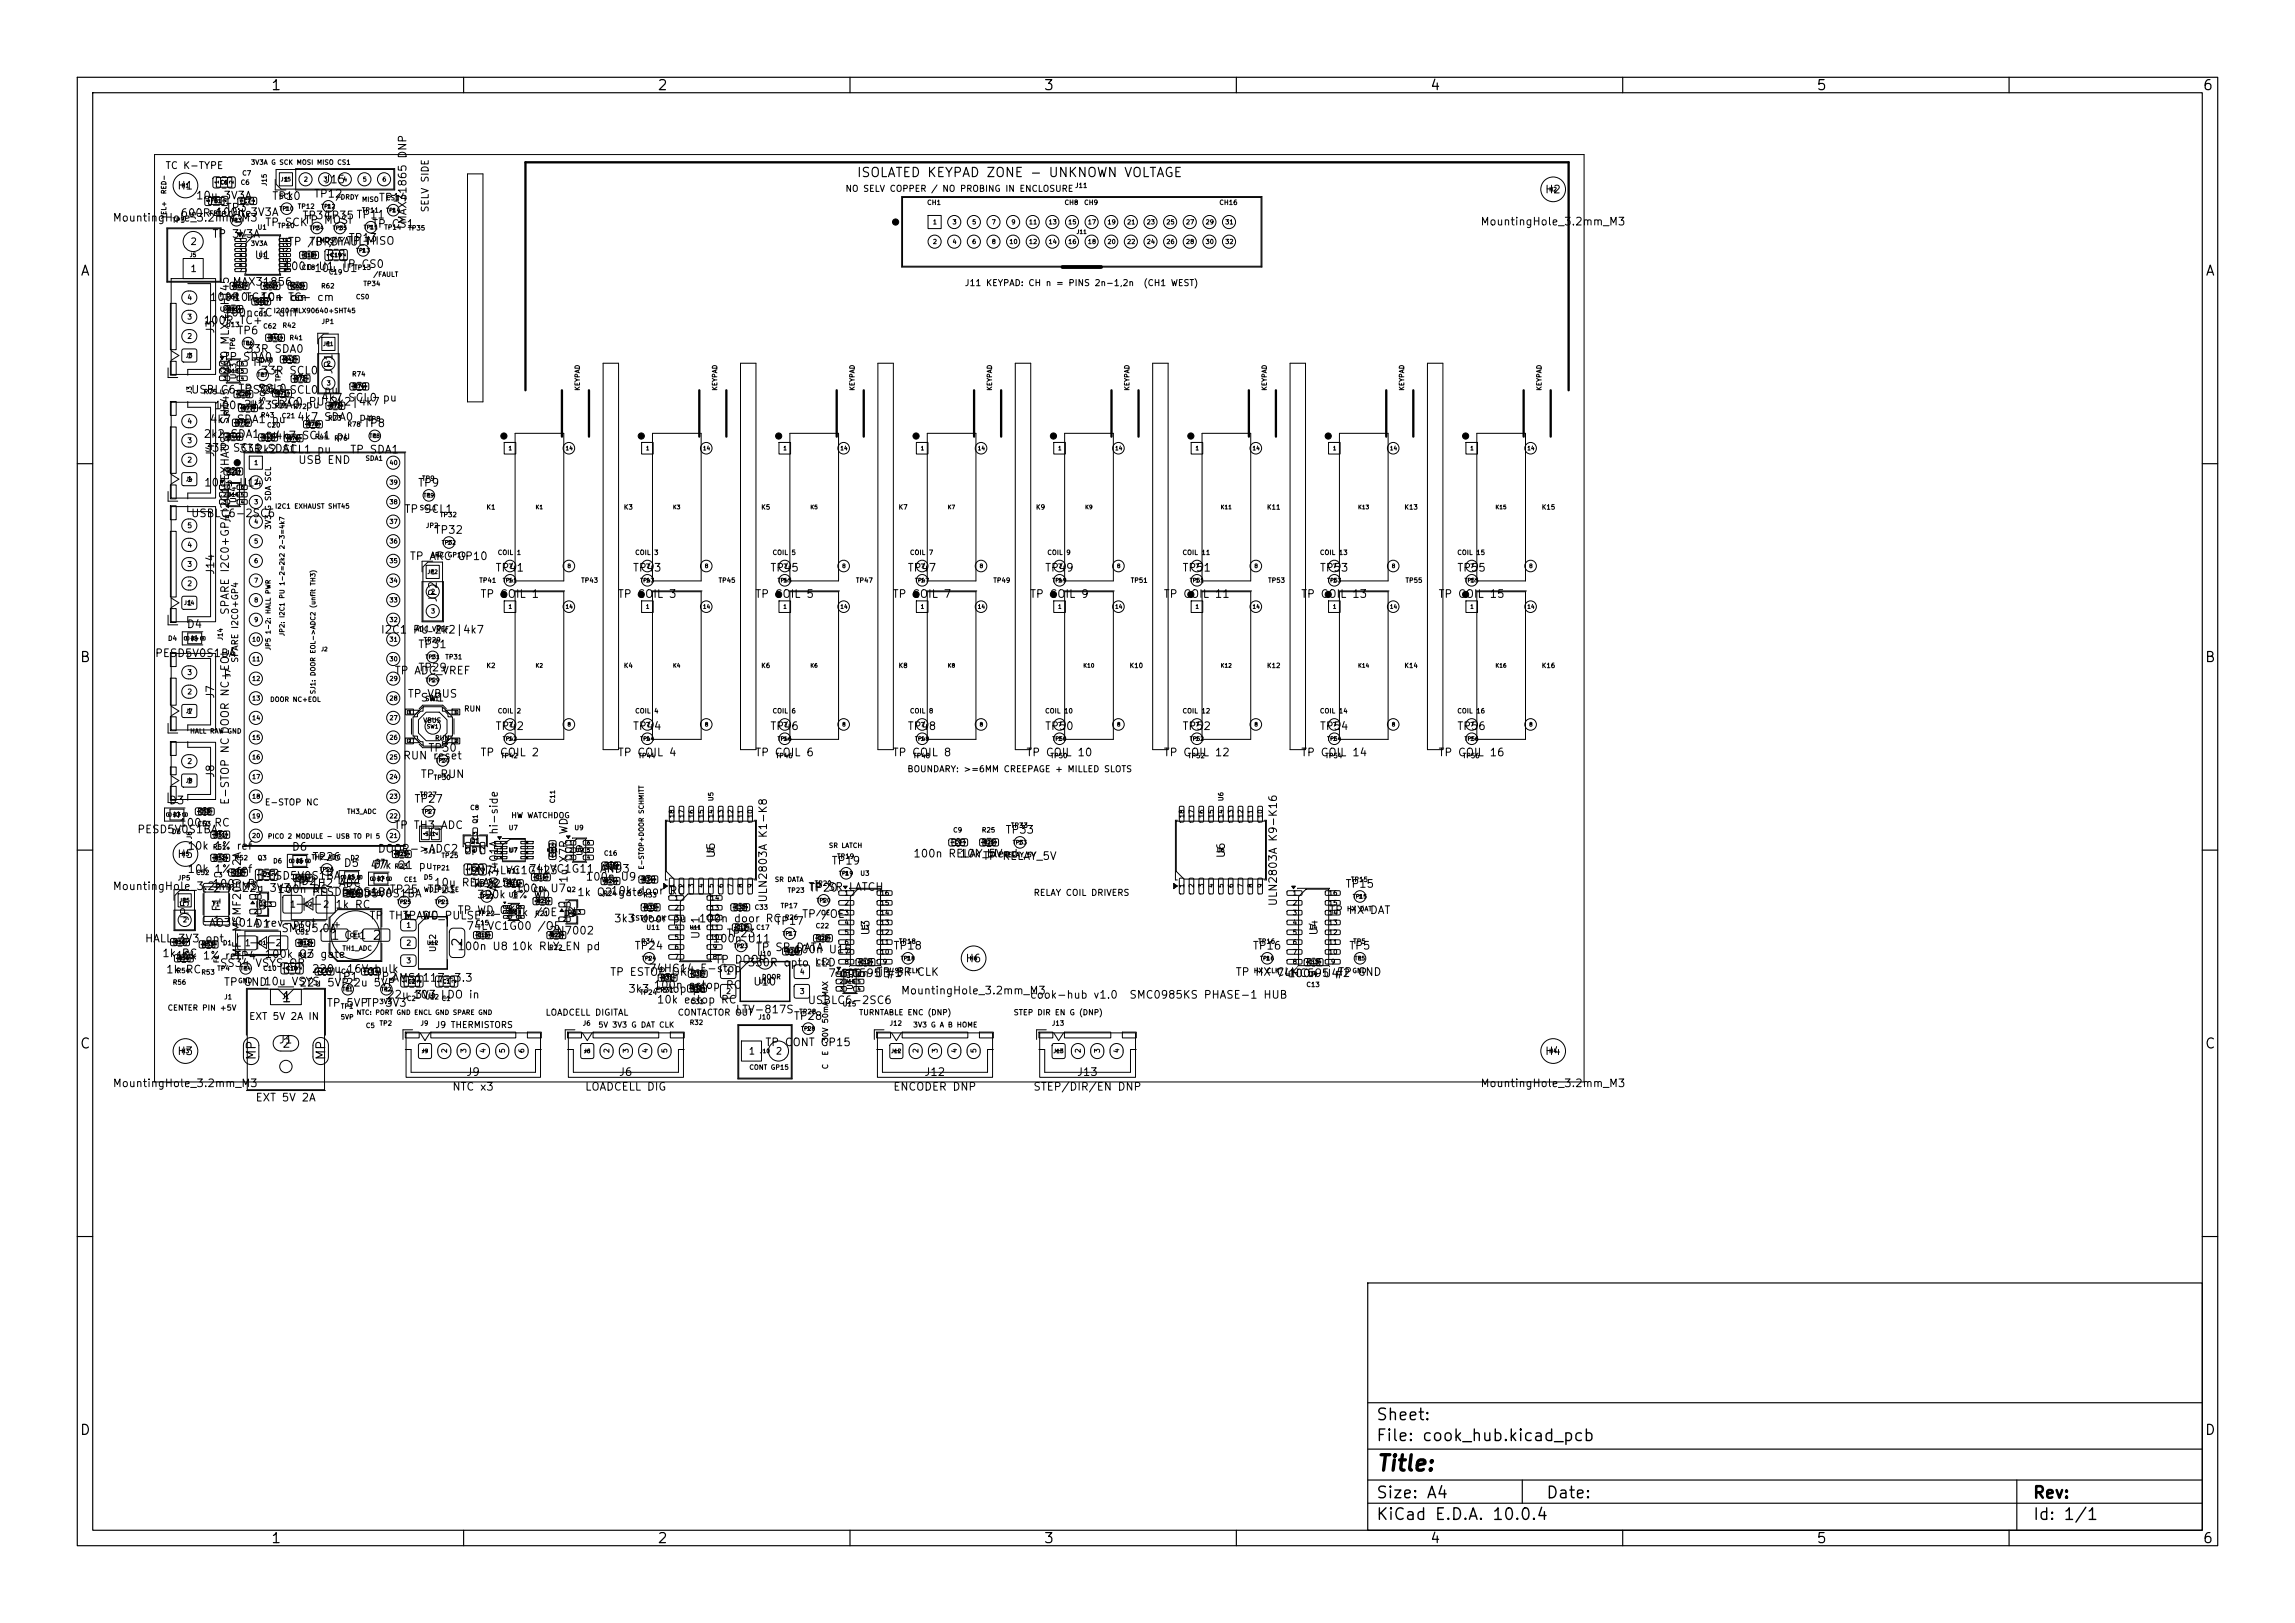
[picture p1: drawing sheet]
<svg xmlns="http://www.w3.org/2000/svg" width="297mm" height="210mm" viewBox="0 0 297 210" stroke-linecap="round" stroke-linejoin="round" font-family="sans-serif">
<defs><g id="words">
<text font-size="2" x="178" y="190.8">Title:</text>
<g font-size="1.5">
<text x="178" y="184.2">Sheet:</text>
<text x="178" y="186.9">File: cook_hub.kicad_pcb</text>
<text x="178" y="197.1">KiCad E.D.A. 10.0.4</text>
<text x="178" y="194.3">Size: A4</text>
<text x="200" y="194.3">Date:</text>
<text x="263" y="194.3">Rev:</text>
<text x="263" y="197.1">Id: 1/1</text>
</g>
<g font-size="1.3">
<text x="35" y="12">1</text>
<text x="85" y="12">2</text>
<text x="135" y="12">3</text>
<text x="185" y="12">4</text>
<text x="235" y="12">5</text>
<text x="285" y="12">6</text>
<text x="10.3" y="36">A</text>
<text x="285.4" y="36">A</text>
<text x="10.3" y="86">B</text>
<text x="285.3" y="86">B</text>
<text x="60.1" y="122.6" transform="rotate(-90 60.1 122.6)">2</text>
<text x="36.3" y="130">1</text>
<text x="10.3" y="136">C</text>
<text x="285.3" y="136">C</text>
<text x="10.3" y="186">D</text>
<text x="285.3" y="186">D</text>
<text x="35" y="200">1</text>
<text x="85" y="200">2</text>
<text x="135" y="200">3</text>
<text x="185" y="200">4</text>
<text x="235" y="200">5</text>
<text x="285" y="200">6</text>
</g>
<g font-size="1.2">
<text x="110.8" y="23.2">ISOLATED KEYPAD ZONE - UNKNOWN VOLTAGE</text>
<text x="42.7" y="121.9">1</text>
<text x="48.1" y="121.9">2</text>
<text x="33.4" y="137.3" transform="rotate(-90 33.4 137.3)">MP</text>
<text x="42.4" y="137.3" transform="rotate(-90 42.4 137.3)">MP</text>
</g>
<g font-size="1.1">
<text x="27.4" y="120">1</text>
<text x="27.4" y="115.7">2</text>
<text x="36.4" y="135.8">2</text>
</g>
<g font-size="1">
<text x="41.9" y="24">J15</text>
<text x="14.5" y="28.9">MountingHole_3.2mm_M3</text>
<text x="22.9" y="24.8">H1</text>
<text x="23.3" y="28.3">600R 100n</text>
<text x="25.3" y="26">10u 3V3A</text>
<text x="27.9" y="28.3">ferrite3V3A</text>
<text x="29.1" y="27.6">TP3</text>
<text x="34.2" y="29.5">TP SCK</text>
<text x="35.1" y="26.1">TP10</text>
<text x="39" y="28.6">TP34</text>
<text x="39.3" y="29.2">TP MOSI</text>
<text x="40.5" y="25.8">TP12</text>
<text x="42" y="28.6">TP35 TP11</text>
<text x="48.1" y="29.7">TP CS1</text>
<text x="48.9" y="26.3">TP14</text>
<text x="52.8" y="29.1" transform="rotate(-90 52.8 29.1)">MAX31865 DNP</text>
<text x="191.5" y="29.4">MountingHole_3.2mm_M3</text>
<text x="199.9" y="25.3">H2</text>
<text x="27.4" y="31">TP 3V3A</text>
<text x="32.9" y="33.8">U1</text>
<text x="36.6" y="35.2">100n U1</text>
<text x="37.2" y="32">TP /DRDYTP MISO</text>
<text x="39.9" y="32">TP /FAULT</text>
<text x="40.6" y="35.4">10u U1</text>
<text x="44.2" y="34.9">TP CS0</text>
<text x="45" y="31.5">TP13</text>
<text x="27.1" y="39.2">100R TC-</text>
<text x="28.9" y="41.2">100n TC diff</text>
<text x="30" y="37.2">MAX31856</text>
<text x="30.1" y="39.2">10n 10n</text>
<text x="33.7" y="39.2">TC+ TC- cm</text>
<text x="37.4" y="39.2">cm</text>
<text x="26.3" y="42.2">100R TC+</text>
<text x="28" y="43.2" transform="rotate(-90 28 43.2)">J3</text>
<text x="28.8" y="46.9">TP</text>
<text x="30.6" y="43.5">TP6</text>
<text x="31.4" y="46.9">SDA0</text>
<text x="31.8" y="45.9">33R SDA0</text>
<text x="32.5" y="47.6">TP7</text>
<text x="24.6" y="51.2">USBLC6-2SC6</text>
<text x="27.6" y="53.2">100n2k2</text>
<text x="29.9" y="48.9" transform="rotate(-90 29.9 48.9)">I2C0 MLX+SHT45</text>
<text x="30.8" y="51">TP SCL0 SCL0 pu</text>
<text x="32.2" y="53.2">U13SDA0 pu</text>
<text x="33.7" y="48.7">33R SCL0</text>
<text x="33.9" y="51.2">2k2</text>
<text x="35.7" y="52.7">I2C0 PU 2k2|4k7</text>
<text x="41.5" y="52.2">4k7 SCL0 pu</text>
<text x="43.3" y="48.5" transform="rotate(-90 43.3 48.5)">JP1</text>
<text x="26.3" y="56.9">2k2 SDA1 pu</text>
<text x="26.4" y="58.7">33R SCL1 SDA1</text>
<text x="27.1" y="55">4k7 SDA1 pu</text>
<text x="28" y="59.2" transform="rotate(-90 28 59.2)">J4</text>
<text x="30.9" y="58.8">33R</text>
<text x="33" y="58.9">2k2 SCL1 pu</text>
<text x="35.5" y="57.1">4k7 SCL1 pu</text>
<text x="38.4" y="54.7">4k7 SDA0 pu</text>
<text x="45.2" y="58.9">TP SDA1</text>
<text x="47" y="55.5">TP8</text>
<text x="26.3" y="63.2">100n U14</text>
<text x="38.5" y="60.3">USB END</text>
<text x="54" y="63.2">TP9</text>
<text x="24.6" y="67.2">USBLC6-2SC6</text>
<text x="52.3" y="66.6">TP SCL1</text>
<text x="56.1" y="69.3">TP32</text>
<text x="28" y="74.5" transform="rotate(-90 28 74.5)">J14</text>
<text x="53" y="72.7">TP ARC GP10</text>
<text x="62.1" y="77.6">TP COIL 1</text>
<text x="64" y="74.2">TP41</text>
<text x="79.9" y="77.6">TP COIL 3</text>
<text x="81.8" y="74.2">TP43</text>
<text x="97.6" y="77.6">TP COIL 5</text>
<text x="99.6" y="74.2">TP45</text>
<text x="115.4" y="77.6">TP COIL 7</text>
<text x="117.4" y="74.2">TP47</text>
<text x="133.2" y="77.6">TP COIL 9</text>
<text x="135.2" y="74.2">TP49</text>
<text x="150.5" y="77.6">TP COIL 11</text>
<text x="152.9" y="74.2">TP51</text>
<text x="168.3" y="77.6">TP COIL 13</text>
<text x="170.7" y="74.2">TP53</text>
<text x="186.1" y="77.6">TP COIL 15</text>
<text x="188.5" y="74.2">TP55</text>
<text x="24.1" y="81.5">D4</text>
<text x="29.9" y="79.6" transform="rotate(-90 29.9 79.6)">SPARE I2C0+GP4I2C1 EXHAUST SHT45</text>
<text x="49.2" y="82.2">I2C1 PU 2k2|4k7</text>
<text x="56.8" y="78" transform="rotate(-90 56.8 78)">JP2</text>
<text x="20" y="85.3">PESD5V0S1BA</text>
<text x="51" y="87.5">TP ADC_VREF</text>
<text x="54" y="84.1">TP31</text>
<text x="54" y="87.1">TP29</text>
<text x="28" y="90.5" transform="rotate(-90 28 90.5)">J7</text>
<text x="52.7" y="90.5">TP VBUS</text>
<text x="54.4" y="91">SW1</text>
<text x="64" y="94.7">TP42</text>
<text x="81.8" y="94.7">TP44</text>
<text x="99.6" y="94.7">TP46</text>
<text x="117.4" y="94.7">TP48</text>
<text x="135.2" y="94.7">TP50</text>
<text x="152.9" y="94.7">TP52</text>
<text x="170.7" y="94.7">TP54</text>
<text x="188.5" y="94.7">TP56</text>
<text x="28" y="100.7" transform="rotate(-90 28 100.7)">J8</text>
<text x="52.1" y="98.5">RUN reset</text>
<text x="54.4" y="100.9">TP RUN</text>
<text x="55.3" y="97.5">TP30</text>
<text x="62.1" y="98.1">TP COIL 2</text>
<text x="79.9" y="98.1">TP COIL 4</text>
<text x="97.6" y="98.1">TP COIL 6</text>
<text x="115.4" y="98.1">TP COIL 8</text>
<text x="132.7" y="98.1">TP COIL 10</text>
<text x="150.5" y="98.1">TP COIL 12</text>
<text x="168.3" y="98.1">TP COIL 14</text>
<text x="186.1" y="98.1">TP COIL 16</text>
<text x="21.8" y="104.3">D3</text>
<text x="23.1" y="107.2">100n RC</text>
<text x="29.9" y="104.2" transform="rotate(-90 29.9 104.2)">E-STOP NC DOOR NC+EOL</text>
<text x="50.9" y="107.5">TP TH3_ADC</text>
<text x="53.5" y="104.1">TP27</text>
<text x="17.7" y="108.1">PESD5V0S1BA</text>
<text x="22.9" y="111.3">H5</text>
<text x="24.2" y="110.2">10k 1% ref</text>
<text x="24.2" y="113.2">10k 1% ref</text>
<text x="37.7" y="110.3">D6</text>
<text x="40.3" y="111.6">TP26</text>
<text x="44.4" y="112.4">D5</text>
<text x="47.9" y="112.7">47k Q1 pu</text>
<text x="48.2" y="112.6">D7</text>
<text x="48.8" y="110.6">DOOR-&gt;ADC2 opt</text>
<text x="60.7" y="113.4">SN74LVC1G123</text>
<text x="68.4" y="113.2">74LVC1G11 AND3</text>
<text x="92.8" y="111.1" transform="rotate(-90 92.8 111.1)">U5</text>
<text x="107.5" y="112.1">TP19</text>
<text x="118.1" y="111.2">100n RELAY_5V</text>
<text x="124.1" y="111.2">10k bleed</text>
<text x="127.1" y="111.5">TP RELAY_5V</text>
<text x="130" y="108.1">TP33</text>
<text x="158.8" y="111.1" transform="rotate(-90 158.8 111.1)">U6</text>
<text x="14.5" y="115.4">MountingHole_3.2mm_M3</text>
<text x="24.7" y="119.3" transform="rotate(-90 24.7 119.3)">JP5</text>
<text x="27.4" y="115.1">100n RC</text>
<text x="28.8" y="118" transform="rotate(-90 28.8 118)">F1</text>
<text x="31.2" y="115.6">22u</text>
<text x="33.6" y="114.1">PESD5V0S1BA</text>
<text x="34.8" y="115.6">3V3</text>
<text x="35.8" y="115.8">100n RC</text>
<text x="37.7" y="115">TP TH2_ADC</text>
<text x="38.9" y="114.8">D2</text>
<text x="40.3" y="116.2">PESD5V0S1BA</text>
<text x="43.3" y="117.8">1k RC</text>
<text x="44.1" y="116.4">PESD5V0S1BA</text>
<text x="47.7" y="119.2">TP</text>
<text x="50.2" y="119.2">TH1_ADC</text>
<text x="50.3" y="115.8">TP25</text>
<text x="52" y="119.2">TP WD_PULSE</text>
<text x="55.2" y="115.8">TP21</text>
<text x="56.1" y="114.9">10u RELAY_5V</text>
<text x="59.1" y="118.5">TP WD_OK</text>
<text x="61" y="115.1">TP22</text>
<text x="61.7" y="116.5">390k 1% WD</text>
<text x="64.7" y="115.4" transform="rotate(-90 64.7 115.4)">AO3401A hi-side</text>
<text x="65.6" y="118.8">10k /OE pu</text>
<text x="66.6" y="115.7">100n U7</text>
<text x="73.7" y="114.3" transform="rotate(-90 73.7 114.3)">1u X7R WD</text>
<text x="74.6" y="116.2">1k Q210k door RC</text>
<text x="75.7" y="114.2">100n U9</text>
<text x="79.4" y="119.6">3k3 door pu</text>
<text x="79.9" y="116.2">gate</text>
<text x="90.4" y="119.6">100n door RC</text>
<text x="99.5" y="116.9" transform="rotate(-90 99.5 116.9)">ULN2803A K1-K8</text>
<text x="100.2" y="119.9">TP17</text>
<text x="103.7" y="119">TP /OE</text>
<text x="104.5" y="115.5">TP SR LATCH</text>
<text x="104.6" y="115.6">TP20</text>
<text x="165.5" y="117.3" transform="rotate(-90 165.5 117.3)">ULN2803A K9-K16</text>
<text x="171.9" y="118.5">TP HX DAT</text>
<text x="174" y="115.1">TP15</text>
<text x="18.7" y="122.2">HALL 3V3 opt</text>
<text x="20.9" y="124.1">1k RC</text>
<text x="22.7" y="124.4">10k 1% ref</text>
<text x="27" y="120.2">AO3401A rev-prot</text>
<text x="28.4" y="125.4">SS34 VSYS OR</text>
<text x="30.3" y="124.4">TP4</text>
<text x="31.4" y="123.9" transform="rotate(-90 31.4 123.9)">MF-MSMF200L 2A</text>
<text x="32.9" y="120.3">D1</text>
<text x="34.2" y="124.2">100k Q3 gate</text>
<text x="36.3" y="120.9">SMBJ5.0A</text>
<text x="44.4" y="121.8">CE1</text>
<text x="59.1" y="123.2">100n U8</text>
<text x="60.3" y="120.6">74LVC1G00 /OE</text>
<text x="66.2" y="123.2">10k RLY_EN pd</text>
<text x="71" y="121.2">2N7002</text>
<text x="82" y="123.1">TP24</text>
<text x="90.8" y="121.6" transform="rotate(-90 90.8 121.6)">U11</text>
<text x="92.1" y="122.2">100n U11</text>
<text x="92.5" y="124.9">TP DOOR</text>
<text x="93.9" y="121.5">TP23</text>
<text x="96.7" y="125.3">330R opto LED</text>
<text x="97.7" y="123.3">TP SR DATA</text>
<text x="102.6" y="123.6">100n U15</text>
<text x="112.8" y="121.1" transform="rotate(-90 112.8 121.1)">U3</text>
<text x="115.5" y="123.1">TP18</text>
<text x="124.9" y="124.8">H6</text>
<text x="162" y="123.1">TP16</text>
<text x="170.8" y="121.1" transform="rotate(-90 170.8 121.1)">U4</text>
<text x="174.5" y="123.1">TP5</text>
<text x="21.4" y="126.2">1k RC</text>
<text x="28.9" y="127.8">TP GND</text>
<text x="34.1" y="127.7">10u VSYS</text>
<text x="38.7" y="127.9">22u</text>
<text x="40.3" y="126.1">220u 16V bulk</text>
<text x="42.2" y="130.5">TP 5VP</text>
<text x="42.3" y="127.9">5VP</text>
<text x="43.5" y="127.1">TP1</text>
<text x="44.7" y="127.9">22u 5VP</text>
<text x="47.2" y="130.5">TP 3V3</text>
<text x="48.5" y="127.1">TP2</text>
<text x="50" y="129.4">22u 10u</text>
<text x="50.7" y="127.3">AMS1117-3.3</text>
<text x="53.6" y="129.4">3V3 LDO in</text>
<text x="78.9" y="126.5">TP ESTOP_OK</text>
<text x="81.2" y="128.7">3k3 estop pu</text>
<text x="83.9" y="126">74HC14 E-stop</text>
<text x="84.5" y="128.2">100n estop RC</text>
<text x="84.9" y="130.1">10k estop RC</text>
<text x="95.1" y="131.4">LTV-817S</text>
<text x="97.4" y="127.8">U10</text>
<text x="104.4" y="130.2">USBLC6-2SC6</text>
<text x="107.1" y="126.7">74HC595 #1</text>
<text x="108.6" y="126.7">100n U3 SR CLK</text>
<text x="113.4" y="126.5">TP</text>
<text x="116.5" y="128.9">MountingHole_3.2mm_M3</text>
<text x="133.2" y="129.5">cook-hub v1.0</text>
<text x="146.1" y="129.5">SMC0985KS PHASE-1 HUB</text>
<text x="159.8" y="126.5">TP HX CLK</text>
<text x="165.1" y="126.7">74HC595 #2</text>
<text x="166.6" y="126.7">100n U4TP GND</text>
<text x="22.9" y="136.8">H3</text>
<text x="36" y="135.3">J1</text>
<text x="99" y="135.6">TP CONT GP15</text>
<text x="102.6" y="132.2">TP28</text>
<text x="199.9" y="136.8">H4</text>
<text x="14.5" y="140.9">MountingHole_3.2mm_M3</text>
<text x="33" y="142.8">EXT 5V 2A</text>
<text x="58.5" y="141.4">NTC x3</text>
<text x="60.3" y="139.5">J9</text>
<text x="75.6" y="141.4">LOADCELL DIG</text>
<text x="80" y="139.5">J6</text>
<text x="115.5" y="141.4">ENCODER DNP</text>
<text x="119.5" y="139.5">J12</text>
<text x="133.6" y="141.4">STEP/DIR/EN DNP</text>
<text x="139.3" y="139.5">J13</text>
<text x="191.5" y="140.9">MountingHole_3.2mm_M3</text>
</g>
<g font-size=".9">
<text x="21.3" y="22.1">TC K-TYPE</text>
<text x="55.7" y="27.6" transform="rotate(-90 55.7 27.6)">SELV SIDE</text>
<text x="24.6" y="35.4">1</text>
<text x="24.6" y="31.9">2</text>
<text x="32.2" y="132.2">EXT 5V 2A IN</text>
<text x="96.8" y="136.7">1</text>
<text x="100.3" y="136.7">2</text>
</g>
<g font-size=".8">
<text x="109.3" y="25">NO SELV COPPER / NO PROBING IN ENCLOSURE</text>
<text x="124.8" y="37.2">J11 KEYPAD: CH n = PINS 2n-1,2n</text>
<text x="147.9" y="37.2">(CH1 WEST)</text>
<text x="31" y="85.8" transform="rotate(-90 31 85.8)">SPARE I2C0+GP4</text>
<text x="117.4" y="100.1">BOUNDARY: &gt;=6MM CREEPAGE + MILLED SLOTS</text>
<text x="34.2" y="104.4">E-STOP NC</text>
<text x="37.4" y="117.6">1</text>
<text x="41.7" y="117.6">2</text>
<text x="133.7" y="116.1">RELAY COIL DRIVERS</text>
<text x="31.6" y="122.6">1</text>
<text x="35.6" y="122.6">2</text>
<text x="56.6" y="123.3" transform="rotate(-90 56.6 123.3)">U12</text>
<text x="70.5" y="131.6">LOADCELL DIGITAL</text>
<text x="87.6" y="131.6">CONTACTOR OUT</text>
<text x="56.3" y="133.2">J9 THERMISTORS</text>
</g>
<g font-size=".7">
<text x="24.2" y="41.5">3</text>
<text x="24.2" y="39">4</text>
<text x="24.2" y="46.5">1</text>
<text x="24.2" y="44">2</text>
<text x="30.8" y="49.2" transform="rotate(-90 30.8 49.2)">U13</text>
<text x="24.2" y="60">2</text>
<text x="24.2" y="57.5">3</text>
<text x="24.2" y="55">4</text>
<text x="24.2" y="62.5">1</text>
<text x="30.8" y="65.2" transform="rotate(-90 30.8 65.2)">U14</text>
<text x="24.2" y="71">4</text>
<text x="24.2" y="68.5">5</text>
<text x="35.2" y="68.6" transform="rotate(-90 35.2 68.6)">3V3 G SDA SCL</text>
<text x="24.2" y="76">2</text>
<text x="24.2" y="73.5">3</text>
<text x="24.2" y="78.5">1</text>
<text x="24.2" y="90">2</text>
<text x="24.2" y="87.5">3</text>
<text x="24.2" y="92.5">1</text>
<text x="60" y="92.2">RUN</text>
<text x="24.2" y="101.5">1</text>
<text x="24.2" y="99">2</text>
<text x="66.1" y="106">HW WATCHDOG</text>
<text x="60.7" y="109.4">Q1</text>
<text x="75.6" y="110.8" transform="rotate(-90 75.6 110.8)">U9</text>
<text x="34.6" y="117.8" transform="rotate(-90 34.6 117.8)">Q3</text>
<text x="74.6" y="118.8" transform="rotate(-90 74.6 118.8)">Q2</text>
<text x="52.5" y="120.2">1</text>
<text x="52.5" y="122.5">2</text>
<text x="52.5" y="124.8">3</text>
<text x="21.6" y="130.9">CENTER PIN +5V</text>
<text x="93.9" y="126.2">1</text>
<text x="93.9" y="128.8">2</text>
<text x="103.4" y="128.8">3</text>
<text x="103.4" y="126.2">4</text>
<text x="110.6" y="128.2" transform="rotate(-90 110.6 128.2)">U15</text>
<text x="111.1" y="131.5">TURNTABLE ENC (DNP)</text>
<text x="131.1" y="131.5">STEP DIR EN G (DNP)</text>
<text x="55.5" y="136.3" transform="rotate(-90 55.5 136.3)">1</text>
<text x="58" y="136.3" transform="rotate(-90 58 136.3)">2</text>
<text x="60.5" y="136.3" transform="rotate(-90 60.5 136.3)">3</text>
<text x="63" y="136.3" transform="rotate(-90 63 136.3)">4</text>
<text x="65.5" y="136.3" transform="rotate(-90 65.5 136.3)">5</text>
<text x="68" y="136.3" transform="rotate(-90 68 136.3)">6</text>
<text x="76.5" y="136.3" transform="rotate(-90 76.5 136.3)">1</text>
<text x="77.4" y="133.1">5V 3V3 G DAT CLK</text>
<text x="79" y="136.3" transform="rotate(-90 79 136.3)">2</text>
<text x="81.5" y="136.3" transform="rotate(-90 81.5 136.3)">3</text>
<text x="84" y="136.3" transform="rotate(-90 84 136.3)">4</text>
<text x="86.5" y="136.3" transform="rotate(-90 86.5 136.3)">5</text>
<text x="107.3" y="136.7" transform="rotate(-90 107.3 136.7)">E</text>
<text x="107.3" y="135" transform="rotate(-90 107.3 135)">30V 50mA MAX</text>
<text x="116.5" y="136.3" transform="rotate(-90 116.5 136.3)">1</text>
<text x="118.1" y="133.1">3V3 G A B HOME</text>
<text x="119" y="136.3" transform="rotate(-90 119 136.3)">2</text>
<text x="121.5" y="136.3" transform="rotate(-90 121.5 136.3)">3</text>
<text x="124" y="136.3" transform="rotate(-90 124 136.3)">4</text>
<text x="126.5" y="136.3" transform="rotate(-90 126.5 136.3)">5</text>
<text x="137.5" y="136.3" transform="rotate(-90 137.5 136.3)">1</text>
<text x="140" y="136.3" transform="rotate(-90 140 136.3)">2</text>
<text x="142.5" y="136.3" transform="rotate(-90 142.5 136.3)">3</text>
<text x="145" y="136.3" transform="rotate(-90 145 136.3)">4</text>
<text x="107.3" y="138.4" transform="rotate(-90 107.3 138.4)">C</text>
</g>
<g font-size=".6">
<text x="31.3" y="22.9">C7</text>
<text x="32.4" y="21.5">3V3A G SCK MOSI MISO CS1</text>
<text x="36.7" y="23.6">1</text>
<text x="39.3" y="23.6">2</text>
<text x="41.8" y="23.6">3</text>
<text x="44.3" y="23.6">4</text>
<text x="46.9" y="23.6">5</text>
<text x="49.4" y="23.6">6</text>
<text x="21.7" y="28.4" transform="rotate(-90 21.7 28.4)">YEL+</text>
<text x="21.7" y="25.2" transform="rotate(-90 21.7 25.2)">RED-</text>
<text x="22.3" y="29">TP3</text>
<text x="25.5" y="28.4" transform="rotate(-90 25.5 28.4)">J5</text>
<text x="27" y="28.1">FB1</text>
<text x="31.1" y="24.1">C6</text>
<text x="33.3" y="29.9">U1</text>
<text x="34.7" y="24.1" transform="rotate(-90 34.7 24.1)">J15</text>
<text x="35.9" y="29.7">TP10</text>
<text x="36.1" y="25.9">SCK</text>
<text x="38.5" y="27.2">TP12</text>
<text x="43.4" y="26">/DRDY</text>
<text x="46.8" y="27.7">TP11</text>
<text x="46.8" y="26.3">MISO</text>
<text x="49.7" y="29.9">TP14</text>
<text x="49.9" y="26.1">CS1</text>
<text x="52.8" y="30">TP35</text>
<text x="119.9" y="26.7">CH1</text>
<text x="120.7" y="29.2">1</text>
<text x="123.2" y="29.2">3</text>
<text x="125.7" y="29.2">5</text>
<text x="128.3" y="29.2">7</text>
<text x="130.8" y="29.2">9</text>
<text x="133.1" y="29.2">11</text>
<text x="135.6" y="29.2">13</text>
<text x="137.7" y="26.7">CH8</text>
<text x="138.2" y="29.2">15</text>
<text x="139.1" y="24.5">J11</text>
<text x="140.2" y="26.7">CH9</text>
<text x="140.7" y="29.2">17</text>
<text x="143.3" y="29.2">19</text>
<text x="145.8" y="29.2">21</text>
<text x="148.3" y="29.2">23</text>
<text x="150.9" y="29.2">25</text>
<text x="153.4" y="29.2">27</text>
<text x="156" y="29.2">29</text>
<text x="157.7" y="26.7">CH16</text>
<text x="158.5" y="29.2">31</text>
<text x="32.4" y="32">3V3A</text>
<text x="39" y="35.1">C18</text>
<text x="41.3" y="31.6">MOSI</text>
<text x="42.5" y="35.7">C19</text>
<text x="45.8" y="35.1">TP13</text>
<text x="48.3" y="36">/FAULT</text>
<text x="120.7" y="31.7">2</text>
<text x="123.2" y="31.7">4</text>
<text x="125.7" y="31.7">6</text>
<text x="128.3" y="31.7">8</text>
<text x="130.6" y="31.7">10</text>
<text x="133.1" y="31.7">12</text>
<text x="135.6" y="31.7">14</text>
<text x="138.2" y="31.7">16</text>
<text x="140.7" y="31.7">18</text>
<text x="143.3" y="31.7">20</text>
<text x="145.8" y="31.7">22</text>
<text x="148.3" y="31.7">24</text>
<text x="150.9" y="31.7">26</text>
<text x="153.4" y="31.7">28</text>
<text x="156" y="31.7">30</text>
<text x="158.5" y="31.7">32</text>
<text x="29.2" y="38.9">R61</text>
<text x="32.8" y="41.1">C61</text>
<text x="35.4" y="40.7">I2C0 MLX90640+SHT45</text>
<text x="37.5" y="39.1">C63</text>
<text x="41.5" y="37.5">R62</text>
<text x="46" y="38.9">CS0</text>
<text x="47" y="37.2">TP34</text>
<text x="29.2" y="42.5">U13</text>
<text x="30.6" y="45.3" transform="rotate(-90 30.6 45.3)">TP6</text>
<text x="33" y="47.1">SDA0</text>
<text x="34" y="42.7">C62</text>
<text x="36.5" y="42.6">R42</text>
<text x="37.4" y="44.2">R41</text>
<text x="41.6" y="42.1">JP1</text>
<text x="42.2" y="44.9">1</text>
<text x="42.2" y="47.5">2</text>
<text x="25" y="51" transform="rotate(-90 25 51)">J3</text>
<text x="26.3" y="51.2">R75</text>
<text x="29.8" y="53.8" transform="rotate(-90 29.8 53.8)">R77</text>
<text x="34.5" y="51.9" transform="rotate(-90 34.5 51.9)">SCL0</text>
<text x="35.5" y="53">R71</text>
<text x="36.5" y="49.4" transform="rotate(-90 36.5 49.4)">TP7</text>
<text x="37.9" y="53.1">R72</text>
<text x="42.2" y="50">3</text>
<text x="45.5" y="48.9">R74</text>
<text x="75.2" y="50.6" transform="rotate(-90 75.2 50.6)">KEYPAD</text>
<text x="93" y="50.6" transform="rotate(-90 93 50.6)">KEYPAD</text>
<text x="110.7" y="50.6" transform="rotate(-90 110.7 50.6)">KEYPAD</text>
<text x="128.5" y="50.6" transform="rotate(-90 128.5 50.6)">KEYPAD</text>
<text x="146.3" y="50.6" transform="rotate(-90 146.3 50.6)">KEYPAD</text>
<text x="164.1" y="50.6" transform="rotate(-90 164.1 50.6)">KEYPAD</text>
<text x="181.9" y="50.6" transform="rotate(-90 181.9 50.6)">KEYPAD</text>
<text x="199.6" y="50.6" transform="rotate(-90 199.6 50.6)">KEYPAD</text>
<text x="33.7" y="54.2">R43</text>
<text x="34.5" y="55.5">C20</text>
<text x="36.4" y="54.3">C21</text>
<text x="40.7" y="57">R44</text>
<text x="42.4" y="54.6">R73</text>
<text x="43.2" y="57.2">R76</text>
<text x="44.9" y="55.4">R78</text>
<text x="47.2" y="59.8">SDA1</text>
<text x="47.6" y="54.7">TP8</text>
<text x="32.8" y="60.3">1</text>
<text x="32.8" y="62.8">2</text>
<text x="32.8" y="65.4">3</text>
<text x="35.5" y="66">I2C1 EXHAUST SHT45</text>
<text x="50.3" y="65.4">38</text>
<text x="50.3" y="62.8">39</text>
<text x="50.3" y="60.3">40</text>
<text x="54.6" y="62.4">TP9</text>
<text x="30" y="67.6" transform="rotate(-90 30 67.6)">J4</text>
<text x="32.8" y="67.9">4</text>
<text x="32.8" y="70.5">5</text>
<text x="50.3" y="70.5">36</text>
<text x="50.3" y="67.9">37</text>
<text x="54.3" y="66.2">SCL1</text>
<text x="55.1" y="68.5">JP2</text>
<text x="56.9" y="67.1">TP32</text>
<text x="62.9" y="66.1">K1</text>
<text x="64.4" y="71.9">COIL</text>
<text x="66.8" y="71.9">1</text>
<text x="80.7" y="66.1">K3</text>
<text x="82.1" y="71.9">COIL</text>
<text x="84.6" y="71.9">3</text>
<text x="98.4" y="66.1">K5</text>
<text x="99.9" y="71.9">COIL</text>
<text x="102.4" y="71.9">5</text>
<text x="116.2" y="66.1">K7</text>
<text x="117.7" y="71.9">COIL</text>
<text x="120.1" y="71.9">7</text>
<text x="134" y="66.1">K9</text>
<text x="135.5" y="71.9">COIL</text>
<text x="137.9" y="71.9">9</text>
<text x="153" y="71.9">COIL 11</text>
<text x="163.9" y="66.1">K11</text>
<text x="170.7" y="71.9">COIL 13</text>
<text x="181.7" y="66.1">K13</text>
<text x="188.5" y="71.9">COIL 15</text>
<text x="199.5" y="66.1">K15</text>
<text x="32.8" y="73">6</text>
<text x="32.8" y="75.5">7</text>
<text x="50.3" y="75.5">34</text>
<text x="50.3" y="73">35</text>
<text x="55.7" y="72.3">ARC GP10</text>
<text x="55.7" y="74.4">1</text>
<text x="55.7" y="77">2</text>
<text x="62" y="75.5">TP41</text>
<text x="75.1" y="75.5">TP43</text>
<text x="92.9" y="75.5">TP45</text>
<text x="110.7" y="75.5">TP47</text>
<text x="128.5" y="75.5">TP49</text>
<text x="146.3" y="75.5">TP51</text>
<text x="164" y="75.5">TP53</text>
<text x="181.8" y="75.5">TP55</text>
<text x="21.7" y="83.1">D4</text>
<text x="29" y="82.9" transform="rotate(-90 29 82.9)">J14</text>
<text x="32.6" y="83.2">10</text>
<text x="32.8" y="78.1">8</text>
<text x="32.8" y="80.6">9</text>
<text x="37" y="82.4" transform="rotate(-90 37 82.4)">JP2: I2C1 PU 1-2=2k2 2-3=4k7</text>
<text x="50.3" y="83.2">31</text>
<text x="50.3" y="80.6">32</text>
<text x="50.3" y="78.1">33</text>
<text x="53.7" y="81.9">ADC_VREF</text>
<text x="54.8" y="83.3">TP29</text>
<text x="55.7" y="79.5">3</text>
<text x="30" y="87.6" transform="rotate(-90 30 87.6)">J7</text>
<text x="32.6" y="85.7">11</text>
<text x="32.6" y="88.2">12</text>
<text x="35.2" y="84.2" transform="rotate(-90 35.2 84.2)">JP5 1-2: HALL PWR</text>
<text x="41" y="89.9" transform="rotate(-90 41 89.9)">SJ1: DOOR EOL-&gt;ADC2 (unfit TH3)</text>
<text x="50.3" y="88.2">29</text>
<text x="50.3" y="85.7">30</text>
<text x="57.6" y="85.5">TP31</text>
<text x="62.9" y="86.6">K2</text>
<text x="80.7" y="86.6">K4</text>
<text x="98.4" y="86.6">K6</text>
<text x="116.2" y="86.6">K8</text>
<text x="146.1" y="86.6">K10</text>
<text x="163.9" y="86.6">K12</text>
<text x="181.7" y="86.6">K14</text>
<text x="199.5" y="86.6">K16</text>
<text x="24.5" y="95.1">HALL RAW GND</text>
<text x="32.6" y="90.8">13</text>
<text x="32.6" y="93.3">14</text>
<text x="32.6" y="95.9">15</text>
<text x="34.9" y="91">DOOR NC+EOL</text>
<text x="50.3" y="95.9">26</text>
<text x="50.3" y="93.3">27</text>
<text x="50.3" y="90.8">28</text>
<text x="54.7" y="93.7">VBUS</text>
<text x="55" y="90.9">SW1</text>
<text x="56.2" y="96">RUN</text>
<text x="64.4" y="92.4">COIL</text>
<text x="66.8" y="92.4">2</text>
<text x="82.1" y="92.4">COIL</text>
<text x="84.6" y="92.4">4</text>
<text x="99.9" y="92.4">COIL</text>
<text x="102.4" y="92.4">6</text>
<text x="117.7" y="92.4">COIL</text>
<text x="120.1" y="92.4">8</text>
<text x="135.2" y="92.4">COIL 10</text>
<text x="153" y="92.4">COIL 12</text>
<text x="170.7" y="92.4">COIL 14</text>
<text x="188.5" y="92.4">COIL 16</text>
<text x="32.6" y="98.4">16</text>
<text x="32.6" y="100.9">17</text>
<text x="50.3" y="100.9">24</text>
<text x="50.3" y="98.4">25</text>
<text x="56.1" y="101.1">TP30</text>
<text x="64.8" y="98.2">TP42</text>
<text x="82.5" y="98.2">TP44</text>
<text x="100.3" y="98.2">TP46</text>
<text x="118.1" y="98.2">TP48</text>
<text x="135.9" y="98.2">TP50</text>
<text x="153.7" y="98.2">TP52</text>
<text x="171.4" y="98.2">TP54</text>
<text x="189.2" y="98.2">TP56</text>
<text x="25.5" y="107.1">C53</text>
<text x="32.6" y="103.5">18</text>
<text x="32.6" y="106">19</text>
<text x="44.9" y="105.5">TH3_ADC</text>
<text x="50.3" y="106">22</text>
<text x="50.3" y="103.5">23</text>
<text x="54.3" y="103.3">TP27</text>
<text x="60.8" y="105">C8</text>
<text x="62" y="106.6" transform="rotate(-90 62 106.6)">Q1</text>
<text x="65.8" y="107.6">U7</text>
<text x="72" y="104" transform="rotate(-90 72 104)">C11</text>
<text x="74.3" y="107.6">U9</text>
<text x="87.4" y="105.9" transform="rotate(-90 87.4 105.9)">18</text>
<text x="88.6" y="105.9" transform="rotate(-90 88.6 105.9)">17</text>
<text x="89.9" y="105.9" transform="rotate(-90 89.9 105.9)">16</text>
<text x="91.2" y="105.9" transform="rotate(-90 91.2 105.9)">15</text>
<text x="92.5" y="105.9" transform="rotate(-90 92.5 105.9)">14</text>
<text x="92.5" y="103.7" transform="rotate(-90 92.5 103.7)">U5</text>
<text x="93.7" y="105.9" transform="rotate(-90 93.7 105.9)">13</text>
<text x="95" y="105.9" transform="rotate(-90 95 105.9)">12</text>
<text x="96.3" y="105.9" transform="rotate(-90 96.3 105.9)">11</text>
<text x="97.5" y="105.9" transform="rotate(-90 97.5 105.9)">10</text>
<text x="123.3" y="107.9">C9</text>
<text x="127" y="107.9">R25</text>
<text x="130.8" y="107.3">TP33</text>
<text x="153.4" y="105.9" transform="rotate(-90 153.4 105.9)">18</text>
<text x="154.6" y="105.9" transform="rotate(-90 154.6 105.9)">17</text>
<text x="155.9" y="105.9" transform="rotate(-90 155.9 105.9)">16</text>
<text x="157.2" y="105.9" transform="rotate(-90 157.2 105.9)">15</text>
<text x="158.5" y="105.9" transform="rotate(-90 158.5 105.9)">14</text>
<text x="158.5" y="103.7" transform="rotate(-90 158.5 103.7)">U6</text>
<text x="159.7" y="105.9" transform="rotate(-90 159.7 105.9)">13</text>
<text x="161" y="105.9" transform="rotate(-90 161 105.9)">12</text>
<text x="162.3" y="105.9" transform="rotate(-90 162.3 105.9)">11</text>
<text x="163.5" y="105.9" transform="rotate(-90 163.5 105.9)">10</text>
<text x="22.2" y="108.1">D3</text>
<text x="25" y="108.6" transform="rotate(-90 25 108.6)">J8</text>
<text x="25.3" y="113.4">C52</text>
<text x="27.5" y="110.1">R51</text>
<text x="27.6" y="113.7">C3</text>
<text x="30.3" y="111.5">R52</text>
<text x="32.6" y="108.6">20</text>
<text x="33.3" y="111.5">Q3</text>
<text x="34.6" y="108.7">PICO 2 MODULE - USB TO PI 5</text>
<text x="35.3" y="111.9">D6</text>
<text x="40.3" y="111.4">TH2_ADC</text>
<text x="45.3" y="111.5">D2</text>
<text x="48.6" y="112">D7</text>
<text x="50.3" y="108.6">21</text>
<text x="51" y="112.6">R23</text>
<text x="54.8" y="110.6">SJ1</text>
<text x="54.8" y="114">D5</text>
<text x="56" y="112.8">TP21</text>
<text x="57.1" y="111.2">TP25</text>
<text x="65.5" y="113.2">R11</text>
<text x="65.7" y="110.5">U7</text>
<text x="78.1" y="110.9">C16</text>
<text x="83.5" y="112.6" transform="rotate(-90 83.5 112.6)">E-STOP+DOOR SCHMITT</text>
<text x="107.2" y="109.9">SR LATCH</text>
<text x="108.3" y="111.3">TP19</text>
<text x="111.3" y="113.5">U3</text>
<text x="129.8" y="111.1">RELAY_5V</text>
<text x="23" y="114.1">JP5</text>
<text x="23.6" y="116.9">1</text>
<text x="23.6" y="119.5">2</text>
<text x="47.5" y="116.1">R55</text>
<text x="52.2" y="114.3">CE1</text>
<text x="54.8" y="115.6">WD_PULSE</text>
<text x="61.4" y="114.9">WD_OK</text>
<text x="61.5" y="119.9">C15</text>
<text x="61.8" y="118.7">TP22</text>
<text x="65.8" y="116.3">U8</text>
<text x="69" y="115.6">C14</text>
<text x="69.2" y="118.7">R21</text>
<text x="73.3" y="115.6">Q2</text>
<text x="78" y="116.1">R24</text>
<text x="81.6" y="119.3">ESTOP_OK</text>
<text x="83.2" y="116.3">R33</text>
<text x="87.2" y="116.6">1</text>
<text x="87.2" y="117.9">2</text>
<text x="87.2" y="119.2">3</text>
<text x="87.4" y="115" transform="rotate(-90 87.4 115)">1</text>
<text x="88.6" y="115" transform="rotate(-90 88.6 115)">2</text>
<text x="89.9" y="115" transform="rotate(-90 89.9 115)">3</text>
<text x="91.2" y="115" transform="rotate(-90 91.2 115)">4</text>
<text x="91.9" y="119.2">12</text>
<text x="91.9" y="117.9">13</text>
<text x="91.9" y="116.6">14</text>
<text x="92.5" y="115" transform="rotate(-90 92.5 115)">5</text>
<text x="93.7" y="115" transform="rotate(-90 93.7 115)">6</text>
<text x="95" y="115" transform="rotate(-90 95 115)">7</text>
<text x="96.3" y="115" transform="rotate(-90 96.3 115)">8</text>
<text x="97.5" y="115" transform="rotate(-90 97.5 115)">9</text>
<text x="97.6" y="117.9">C33</text>
<text x="100.2" y="114.3">SR DATA</text>
<text x="101" y="117.7">TP17</text>
<text x="101.5" y="119.2">R26</text>
<text x="101.9" y="115.7">TP23</text>
<text x="105.4" y="114.8">TP20</text>
<text x="105.6" y="118.6">/OE</text>
<text x="109.2" y="116">1</text>
<text x="109.2" y="117.3">2</text>
<text x="109.2" y="118.6">3</text>
<text x="109.2" y="119.8">4</text>
<text x="113.9" y="119.8">13</text>
<text x="113.9" y="118.6">14</text>
<text x="113.9" y="117.3">15</text>
<text x="113.9" y="116">16</text>
<text x="153.4" y="115" transform="rotate(-90 153.4 115)">1</text>
<text x="154.6" y="115" transform="rotate(-90 154.6 115)">2</text>
<text x="155.9" y="115" transform="rotate(-90 155.9 115)">3</text>
<text x="157.2" y="115" transform="rotate(-90 157.2 115)">4</text>
<text x="158.5" y="115" transform="rotate(-90 158.5 115)">5</text>
<text x="159.7" y="115" transform="rotate(-90 159.7 115)">6</text>
<text x="161" y="115" transform="rotate(-90 161 115)">7</text>
<text x="162.3" y="115" transform="rotate(-90 162.3 115)">8</text>
<text x="163.5" y="115" transform="rotate(-90 163.5 115)">9</text>
<text x="167.2" y="116">1</text>
<text x="167.2" y="117.3">2</text>
<text x="167.2" y="118.6">3</text>
<text x="167.2" y="119.8">4</text>
<text x="171.9" y="119.8">13</text>
<text x="171.9" y="118.6">14</text>
<text x="171.9" y="117.3">15</text>
<text x="171.9" y="116">16</text>
<text x="174.3" y="118.1">HX DAT</text>
<text x="174.8" y="114.3">TP15</text>
<text x="28.1" y="125.8">TP4</text>
<text x="28.5" y="124.7" transform="rotate(-90 28.5 124.7)">F1</text>
<text x="28.8" y="122.5">D1</text>
<text x="34" y="125.8">C10</text>
<text x="38.2" y="121.1">C51</text>
<text x="38.5" y="124.1">R12</text>
<text x="44.3" y="123.2">TH1_ADC</text>
<text x="71" y="123.1">R22</text>
<text x="82.9" y="122.3">R34</text>
<text x="83.6" y="120.5">U11</text>
<text x="87.2" y="120.5">4</text>
<text x="87.2" y="121.7">5</text>
<text x="87.2" y="123">6</text>
<text x="87.2" y="124.3">7</text>
<text x="91.9" y="121.7">10</text>
<text x="91.9" y="120.5">11</text>
<text x="92.2" y="124.3">8</text>
<text x="92.2" y="123">9</text>
<text x="97.8" y="120.5">C17</text>
<text x="98" y="123.9">U10</text>
<text x="105.5" y="120.3">C22</text>
<text x="105.6" y="125">C12</text>
<text x="109.2" y="121.1">5</text>
<text x="109.2" y="122.4">6</text>
<text x="109.2" y="123.6">7</text>
<text x="109.2" y="124.9">8</text>
<text x="113.9" y="123.6">10</text>
<text x="113.9" y="122.4">11</text>
<text x="113.9" y="121.1">12</text>
<text x="114.2" y="124.9">9</text>
<text x="116.3" y="122.3">TP18</text>
<text x="162.8" y="122.3">TP16</text>
<text x="167.2" y="121.1">5</text>
<text x="167.2" y="122.4">6</text>
<text x="167.2" y="123.6">7</text>
<text x="167.2" y="124.9">8</text>
<text x="171.9" y="123.6">10</text>
<text x="171.9" y="122.4">11</text>
<text x="171.9" y="121.1">12</text>
<text x="172.2" y="124.9">9</text>
<text x="175.1" y="122.3">TP5</text>
<text x="22.3" y="127.6">R56</text>
<text x="22.8" y="126.1">R54</text>
<text x="26" y="126.3">R53</text>
<text x="29" y="129.5">J1</text>
<text x="30.8" y="127.4">GND</text>
<text x="44.1" y="130.7">TP1</text>
<text x="44.1" y="126.2">C4</text>
<text x="46.1" y="131.5">NTC: PORT GND ENCL GND SPARE GND</text>
<text x="49" y="130.1">3V3</text>
<text x="52.6" y="129.7">C2</text>
<text x="55" y="129.5">U12</text>
<text x="57.1" y="129.7">C1</text>
<text x="82.8" y="128.9">TP24</text>
<text x="85.4" y="128.6">R31</text>
<text x="89.3" y="130.1">C31</text>
<text x="98.5" y="126.9">DOOR</text>
<text x="103.4" y="131.4">TP28</text>
<text x="109" y="130.4">U15</text>
<text x="115.7" y="126.1">SR CLK</text>
<text x="162.2" y="126.1">HX CLK</text>
<text x="169" y="127.9">C13</text>
<text x="169.3" y="126.5">U4</text>
<text x="175" y="126.1">GND</text>
<text x="44" y="132.1">5VP</text>
<text x="47.3" y="133.2">C5</text>
<text x="49.1" y="132.9">TP2</text>
<text x="54.4" y="132.9">J9</text>
<text x="75.4" y="132.9">J6</text>
<text x="89.2" y="132.8">R32</text>
<text x="98.1" y="132.1">J10</text>
<text x="115.1" y="132.9">J12</text>
<text x="136.1" y="132.9">J13</text>
<text x="96.9" y="138.6">CONT GP15</text>
</g>
<g font-size=".5">
<text x="28.4" y="23.8" transform="rotate(-90 28.4 23.8)">1</text>
<text x="28.4" y="24">C6</text>
<text x="30.3" y="23.8" transform="rotate(-90 30.3 23.8)">2</text>
<text x="36.3" y="23.6">J15</text>
<text x="23.4" y="24.4">H1</text>
<text x="27.2" y="26.4">FB1</text>
<text x="29.9" y="28.9">TP3</text>
<text x="30.3" y="28.9">1</text>
<text x="31.4" y="26.4">C7</text>
<text x="36.1" y="27.4">TP10</text>
<text x="36.8" y="27.4">1</text>
<text x="40" y="29.9">TP34</text>
<text x="40.7" y="29.9">1</text>
<text x="41.5" y="27.1">TP12</text>
<text x="42.2" y="27.1">1</text>
<text x="43" y="29.9">TP35</text>
<text x="43.7" y="29.9">1</text>
<text x="47" y="29.8">TP11</text>
<text x="47.7" y="29.8">1</text>
<text x="49.9" y="27.6">TP14</text>
<text x="50.6" y="27.6">1</text>
<text x="200.4" y="24.9">H2</text>
<text x="24.5" y="33.4">J5</text>
<text x="33.4" y="33.4">U1</text>
<text x="39.2" y="33.4">C18</text>
<text x="42.7" y="33.4">C19</text>
<text x="42.9" y="33.2" transform="rotate(-90 42.9 33.2)">1</text>
<text x="44.8" y="33.2" transform="rotate(-90 44.8 33.2)">2</text>
<text x="46" y="32.8">TP13</text>
<text x="46.7" y="32.8">1</text>
<text x="139.3" y="30.4">J11</text>
<text x="29.4" y="40.4">R61</text>
<text x="30.2" y="37.4">R62</text>
<text x="33" y="39.4">C61</text>
<text x="34.2" y="37.4">C62</text>
<text x="37.7" y="37.4">C63</text>
<text x="24" y="46.4">J3</text>
<text x="31.4" y="44.8">TP6</text>
<text x="31.8" y="44.8">1</text>
<text x="34.8" y="44.1">R41</text>
<text x="36.7" y="46.9">R42</text>
<text x="41.8" y="44.9">JP1</text>
<text x="30.7" y="51.4">C20</text>
<text x="31.3" y="53.2">R77</text>
<text x="33.3" y="48.9">TP7</text>
<text x="33.7" y="48.9">1</text>
<text x="35.7" y="51.3">R71</text>
<text x="38.1" y="49.4">R72</text>
<text x="42.6" y="52.9">R73</text>
<text x="45.7" y="50.4">R74</text>
<text x="29.4" y="56.9">R44</text>
<text x="30.5" y="55.1">R75</text>
<text x="33.9" y="57">R43</text>
<text x="37.2" y="57.1">R76</text>
<text x="39.7" y="55.3">R78</text>
<text x="47.8" y="56.8">TP8</text>
<text x="48.2" y="56.8">1</text>
<text x="65.7" y="58.4">1</text>
<text x="73.1" y="58.4">14</text>
<text x="83.5" y="58.4">1</text>
<text x="90.9" y="58.4">14</text>
<text x="101.3" y="58.4">1</text>
<text x="108.7" y="58.4">14</text>
<text x="119.1" y="58.4">1</text>
<text x="126.5" y="58.4">14</text>
<text x="136.9" y="58.4">1</text>
<text x="144.3" y="58.4">14</text>
<text x="154.6" y="58.4">1</text>
<text x="162" y="58.4">14</text>
<text x="172.4" y="58.4">1</text>
<text x="179.8" y="58.4">14</text>
<text x="190.2" y="58.4">1</text>
<text x="197.6" y="58.4">14</text>
<text x="24" y="62.4">J4</text>
<text x="29.4" y="61.4">C21</text>
<text x="54.8" y="64.5">TP9</text>
<text x="55.2" y="64.5">1</text>
<text x="57.1" y="70.6">TP32</text>
<text x="57.8" y="70.6">1</text>
<text x="69.3" y="66">K1</text>
<text x="87" y="66">K3</text>
<text x="104.8" y="66">K5</text>
<text x="122.6" y="66">K7</text>
<text x="140.4" y="66">K9</text>
<text x="157.9" y="66">K11</text>
<text x="175.7" y="66">K13</text>
<text x="193.5" y="66">K15</text>
<text x="55.3" y="74.4">JP2</text>
<text x="65" y="75.5">TP41</text>
<text x="65.7" y="73.6">7</text>
<text x="65.7" y="75.5">1</text>
<text x="73.4" y="73.6">8</text>
<text x="82.8" y="75.5">TP43</text>
<text x="83.5" y="73.6">7</text>
<text x="83.5" y="75.5">1</text>
<text x="91.1" y="73.6">8</text>
<text x="100.6" y="75.5">TP45</text>
<text x="101.3" y="73.6">7</text>
<text x="101.3" y="75.5">1</text>
<text x="108.9" y="73.6">8</text>
<text x="118.4" y="75.5">TP47</text>
<text x="119.1" y="73.6">7</text>
<text x="119.1" y="75.5">1</text>
<text x="126.7" y="73.6">8</text>
<text x="136.1" y="75.5">TP49</text>
<text x="136.9" y="73.6">7</text>
<text x="136.9" y="75.5">1</text>
<text x="144.5" y="73.6">8</text>
<text x="153.9" y="75.5">TP51</text>
<text x="154.6" y="73.6">7</text>
<text x="154.6" y="75.5">1</text>
<text x="162.3" y="73.6">8</text>
<text x="171.7" y="75.5">TP53</text>
<text x="172.4" y="73.6">7</text>
<text x="172.4" y="75.5">1</text>
<text x="180" y="73.6">8</text>
<text x="189.5" y="75.5">TP55</text>
<text x="190.2" y="73.6">7</text>
<text x="190.2" y="75.5">1</text>
<text x="197.8" y="73.6">8</text>
<text x="23.8" y="78.4">J14</text>
<text x="24.6" y="83">D4</text>
<text x="65.7" y="78.9">1</text>
<text x="73.1" y="78.9">14</text>
<text x="83.5" y="78.9">1</text>
<text x="90.9" y="78.9">14</text>
<text x="101.3" y="78.9">1</text>
<text x="108.7" y="78.9">14</text>
<text x="119.1" y="78.9">1</text>
<text x="126.5" y="78.9">14</text>
<text x="136.9" y="78.9">1</text>
<text x="144.3" y="78.9">14</text>
<text x="154.6" y="78.9">1</text>
<text x="162" y="78.9">14</text>
<text x="172.4" y="78.9">1</text>
<text x="179.8" y="78.9">14</text>
<text x="190.2" y="78.9">1</text>
<text x="197.6" y="78.9">14</text>
<text x="41.5" y="84.4">J2</text>
<text x="55" y="85.4">TP31</text>
<text x="55" y="88.4">TP29</text>
<text x="55.7" y="85.4">1</text>
<text x="55.7" y="88.4">1</text>
<text x="69.3" y="86.5">K2</text>
<text x="87" y="86.5">K4</text>
<text x="104.8" y="86.5">K6</text>
<text x="122.6" y="86.5">K8</text>
<text x="140.1" y="86.5">K10</text>
<text x="157.9" y="86.5">K12</text>
<text x="175.7" y="86.5">K14</text>
<text x="193.5" y="86.5">K16</text>
<text x="24" y="92.4">J7</text>
<text x="55.2" y="94.4">SW1</text>
<text x="65" y="96">TP42</text>
<text x="65.7" y="96">1</text>
<text x="65.7" y="94.1">7</text>
<text x="73.4" y="94.1">8</text>
<text x="82.8" y="96">TP44</text>
<text x="83.5" y="96">1</text>
<text x="83.5" y="94.1">7</text>
<text x="91.1" y="94.1">8</text>
<text x="100.6" y="96">TP46</text>
<text x="101.3" y="94.1">7</text>
<text x="101.3" y="96">1</text>
<text x="108.9" y="94.1">8</text>
<text x="118.4" y="96">TP48</text>
<text x="119.1" y="96">1</text>
<text x="119.1" y="94.1">7</text>
<text x="126.7" y="94.1">8</text>
<text x="136.1" y="96">TP50</text>
<text x="136.9" y="96">1</text>
<text x="136.9" y="94.1">7</text>
<text x="144.5" y="94.1">8</text>
<text x="153.9" y="96">TP52</text>
<text x="154.6" y="96">1</text>
<text x="154.6" y="94.1">7</text>
<text x="162.3" y="94.1">8</text>
<text x="171.7" y="96">TP54</text>
<text x="172.4" y="96">1</text>
<text x="172.4" y="94.1">7</text>
<text x="180" y="94.1">8</text>
<text x="189.5" y="96">TP56</text>
<text x="190.2" y="96">1</text>
<text x="190.2" y="94.1">7</text>
<text x="197.8" y="94.1">8</text>
<text x="24" y="101.4">J8</text>
<text x="56.3" y="98.8">TP30</text>
<text x="57" y="98.8">1</text>
<text x="22.3" y="105.8">D3</text>
<text x="25.7" y="105.4">C53</text>
<text x="54.5" y="105.4">TP27</text>
<text x="55.2" y="105.4">1</text>
<text x="23.4" y="110.9">H5</text>
<text x="27.7" y="108.4">R51</text>
<text x="27.7" y="111.4">R52</text>
<text x="30" y="113.3">C52</text>
<text x="33.9" y="113.4" transform="rotate(-90 33.9 113.4)">1</text>
<text x="33.9" y="113.6">C3</text>
<text x="35.8" y="113.4" transform="rotate(-90 35.8 113.4)">2</text>
<text x="38.2" y="111.8">D6</text>
<text x="38.4" y="114">C51</text>
<text x="41.3" y="112.9">TP26</text>
<text x="42" y="112.9">1</text>
<text x="44.9" y="113.9">D5</text>
<text x="51.2" y="110.9">R23</text>
<text x="55" y="108.3">SJ1</text>
<text x="55.4" y="108.2" transform="rotate(-90 55.4 108.2)">1</text>
<text x="56.7" y="108.2" transform="rotate(-90 56.7 108.2)">2</text>
<text x="60.9" y="112.7" transform="rotate(-90 60.9 112.7)">1</text>
<text x="60.9" y="110" transform="rotate(-90 60.9 110)">1</text>
<text x="60.9" y="112.9">C8</text>
<text x="61.9" y="108.1" transform="rotate(-90 61.9 108.1)">3</text>
<text x="62.8" y="112.7" transform="rotate(-90 62.8 112.7)">2</text>
<text x="62.8" y="110" transform="rotate(-90 62.8 110)">2</text>
<text x="69.2" y="113.9">C14</text>
<text x="70.7" y="110.4">C11</text>
<text x="74.4" y="110.4">U9</text>
<text x="78.3" y="112.4">C16</text>
<text x="91.4" y="110.4">U5</text>
<text x="108.5" y="113.4">TP19</text>
<text x="109.2" y="113.4">1</text>
<text x="123.4" y="109.4">C9</text>
<text x="127.2" y="109.4">R25</text>
<text x="131" y="109.4">TP33</text>
<text x="131.7" y="109.4">1</text>
<text x="157.4" y="110.4">U6</text>
<text x="23.2" y="116.9">JP5</text>
<text x="27.5" y="117.4">F1</text>
<text x="32.8" y="116.4">1</text>
<text x="32.8" y="118.3">2</text>
<text x="33.4" y="117.4">Q3</text>
<text x="34.7" y="117.4">3</text>
<text x="39.4" y="117.4">D2</text>
<text x="44.9" y="116">R55</text>
<text x="48.7" y="114.1">D7</text>
<text x="51.3" y="117.1">TP25</text>
<text x="52" y="117.1">1</text>
<text x="56.2" y="117.1">TP21</text>
<text x="56.9" y="117.1">1</text>
<text x="62" y="116.4">TP22</text>
<text x="62.7" y="116.4">1</text>
<text x="65.7" y="114.7">R11</text>
<text x="65.9" y="118.4">U8</text>
<text x="66.9" y="118.6" transform="rotate(-90 66.9 118.6)">U8</text>
<text x="69.4" y="117">R21</text>
<text x="72.8" y="117.4">1</text>
<text x="72.8" y="119.3">2</text>
<text x="73.4" y="118.4">Q2</text>
<text x="74.7" y="118.4">3</text>
<text x="78.2" y="114.4">R24</text>
<text x="83.1" y="114.2">R34</text>
<text x="83.4" y="117.8">R33</text>
<text x="95" y="117.8">C33</text>
<text x="105.6" y="116.9">TP20</text>
<text x="106.3" y="116.9">1</text>
<text x="175" y="116.4">TP15</text>
<text x="175.7" y="116.4">1</text>
<text x="22.5" y="122.3">R56</text>
<text x="23" y="124.4">R54</text>
<text x="26.2" y="122.6">R53</text>
<text x="31.1" y="125.7">TP4</text>
<text x="31.5" y="125.7">1</text>
<text x="33.4" y="122.4">D1</text>
<text x="37" y="125.7">C10</text>
<text x="37.2" y="125.5" transform="rotate(-90 37.2 125.5)">1</text>
<text x="38.7" y="122.4">R12</text>
<text x="39.1" y="125.5" transform="rotate(-90 39.1 125.5)">2</text>
<text x="45.2" y="121.4">CE1</text>
<text x="55.2" y="122.4">U12</text>
<text x="61.7" y="121.4">C15</text>
<text x="71.2" y="121.4">R22</text>
<text x="83" y="124.4">TP24</text>
<text x="83.7" y="124.4">1</text>
<text x="89.2" y="120.4">U11</text>
<text x="94.9" y="122.8">TP23</text>
<text x="95.2" y="120.4">C17</text>
<text x="95.6" y="122.8">1</text>
<text x="101.2" y="121.2">TP17</text>
<text x="101.7" y="123.5">R26</text>
<text x="101.9" y="121.2">1</text>
<text x="105.7" y="121.8">C22</text>
<text x="111.2" y="124.9">C12</text>
<text x="111.4" y="120.4">U3</text>
<text x="116.5" y="124.4">TP18</text>
<text x="117.2" y="124.4">1</text>
<text x="125.4" y="124.4">H6</text>
<text x="163" y="124.4">TP16</text>
<text x="163.7" y="124.4">1</text>
<text x="169.2" y="124.9">C13</text>
<text x="169.4" y="120.4">U4</text>
<text x="175.3" y="124.4">TP5</text>
<text x="175.7" y="124.4">1</text>
<text x="36.5" y="129.4">J1</text>
<text x="41.4" y="126.1">C4</text>
<text x="44.3" y="128.4">TP1</text>
<text x="44.7" y="128.4">1</text>
<text x="47.4" y="126.1">C5</text>
<text x="49.3" y="128.4">TP2</text>
<text x="49.7" y="128.4">1</text>
<text x="52.7" y="127.2" transform="rotate(-90 52.7 127.2)">1</text>
<text x="52.7" y="127.4">C2</text>
<text x="54.6" y="127.2" transform="rotate(-90 54.6 127.2)">2</text>
<text x="57.2" y="127.2" transform="rotate(-90 57.2 127.2)">1</text>
<text x="57.2" y="127.4">C1</text>
<text x="59.1" y="127.2" transform="rotate(-90 59.1 127.2)">2</text>
<text x="85.6" y="126.9">R31</text>
<text x="89.4" y="128.3">R32</text>
<text x="89.5" y="126.4">C31</text>
<text x="98.2" y="127.4">U10</text>
<text x="23.4" y="136.4">H3</text>
<text x="54.5" y="136.4">J9</text>
<text x="75.5" y="136.4">J6</text>
<text x="98.3" y="136.4">J10</text>
<text x="103.6" y="133.5">TP28</text>
<text x="104.3" y="133.5">1</text>
<text x="115.3" y="136.4">J12</text>
<text x="136.3" y="136.4">J13</text>
<text x="200.4" y="136.4">H4</text>
</g>
<g font-size=".4">
<text x="27.2" y="26.2" transform="rotate(-90 27.2 26.2)">1</text>
<text x="29.4" y="26.2" transform="rotate(-90 29.4 26.2)">2</text>
<text x="30.9" y="31.4">1</text>
<text x="30.9" y="32">2</text>
<text x="30.9" y="32.7">3</text>
<text x="30.9" y="33.3">4</text>
<text x="30.9" y="34">5</text>
<text x="30.9" y="34.6">6</text>
<text x="30.9" y="35.3">7</text>
<text x="36.5" y="34">10</text>
<text x="36.5" y="33.3">11</text>
<text x="36.5" y="32.7">12</text>
<text x="36.5" y="32">13</text>
<text x="36.5" y="31.4">14</text>
<text x="36.7" y="35.3">8</text>
<text x="36.7" y="34.6">9</text>
<text x="28.8" y="47.4">1</text>
<text x="31.1" y="47.4">6</text>
<text x="28.8" y="48.3">2U13</text>
<text x="28.8" y="49.3">3</text>
<text x="31.1" y="49.3">4</text>
<text x="31.1" y="48.3">5</text>
<text x="28.8" y="63.4">1</text>
<text x="28.8" y="64.3">2U14</text>
<text x="28.8" y="65.3">3</text>
<text x="31.1" y="65.3">4</text>
<text x="31.1" y="64.3">5</text>
<text x="31.1" y="63.4">6</text>
<text x="71.8" y="110.6" transform="rotate(-90 71.8 110.6)">C11</text>
<text x="73.6" y="109.4">1</text>
<text x="73.6" y="110.3">2</text>
<text x="73.6" y="111.3">3</text>
<text x="75.9" y="111.3">4</text>
<text x="75.9" y="110.3">5</text>
<text x="75.9" y="109.4">6</text>
<text x="108.6" y="126.4">1</text>
<text x="108.6" y="127.3">2U15</text>
<text x="108.6" y="128.3">3</text>
<text x="110.9" y="128.3">4</text>
<text x="110.9" y="127.3">5</text>
<text x="110.9" y="126.4">6</text>
</g>
<g font-size=".3">
<text x="31.5" y="26.2" transform="rotate(-90 31.5 26.2)">1</text>
<text x="33" y="26.2" transform="rotate(-90 33 26.2)">2</text>
<text x="39.5" y="33.2" transform="rotate(-90 39.5 33.2)">1</text>
<text x="41" y="33.2" transform="rotate(-90 41 33.2)">2</text>
<text x="29.6" y="40.2" transform="rotate(-90 29.6 40.2)">1</text>
<text x="30.4" y="37.2" transform="rotate(-90 30.4 37.2)">1</text>
<text x="31.3" y="40.2" transform="rotate(-90 31.3 40.2)">2</text>
<text x="32.1" y="37.2" transform="rotate(-90 32.1 37.2)">2</text>
<text x="33.3" y="39.2" transform="rotate(-90 33.3 39.2)">1</text>
<text x="34.5" y="37.2" transform="rotate(-90 34.5 37.2)">1</text>
<text x="34.8" y="39.2" transform="rotate(-90 34.8 39.2)">2</text>
<text x="36" y="37.2" transform="rotate(-90 36 37.2)">2</text>
<text x="38" y="37.2" transform="rotate(-90 38 37.2)">1</text>
<text x="39.5" y="37.2" transform="rotate(-90 39.5 37.2)">2</text>
<text x="35" y="43.9" transform="rotate(-90 35 43.9)">1</text>
<text x="36.7" y="43.9" transform="rotate(-90 36.7 43.9)">2</text>
<text x="36.9" y="46.7" transform="rotate(-90 36.9 46.7)">1</text>
<text x="38.6" y="46.7" transform="rotate(-90 38.6 46.7)">2</text>
<text x="31" y="51.2" transform="rotate(-90 31 51.2)">1</text>
<text x="31.5" y="53" transform="rotate(-90 31.5 53)">1</text>
<text x="32.5" y="51.2" transform="rotate(-90 32.5 51.2)">2</text>
<text x="33.2" y="53" transform="rotate(-90 33.2 53)">2</text>
<text x="35.9" y="51.1" transform="rotate(-90 35.9 51.1)">1</text>
<text x="37.6" y="51.1" transform="rotate(-90 37.6 51.1)">2</text>
<text x="38.3" y="49.2" transform="rotate(-90 38.3 49.2)">1</text>
<text x="40" y="49.2" transform="rotate(-90 40 49.2)">2</text>
<text x="42.8" y="52.7" transform="rotate(-90 42.8 52.7)">1</text>
<text x="44.5" y="52.7" transform="rotate(-90 44.5 52.7)">2</text>
<text x="45.9" y="50.2" transform="rotate(-90 45.9 50.2)">1</text>
<text x="47.6" y="50.2" transform="rotate(-90 47.6 50.2)">2</text>
<text x="29.6" y="56.7" transform="rotate(-90 29.6 56.7)">1</text>
<text x="30.7" y="54.9" transform="rotate(-90 30.7 54.9)">1</text>
<text x="31.3" y="56.7" transform="rotate(-90 31.3 56.7)">2</text>
<text x="32.4" y="54.9" transform="rotate(-90 32.4 54.9)">2</text>
<text x="34.1" y="56.8" transform="rotate(-90 34.1 56.8)">1</text>
<text x="35.8" y="56.8" transform="rotate(-90 35.8 56.8)">2</text>
<text x="37.4" y="56.9" transform="rotate(-90 37.4 56.9)">1</text>
<text x="39.1" y="56.9" transform="rotate(-90 39.1 56.9)">2</text>
<text x="39.9" y="55.1" transform="rotate(-90 39.9 55.1)">1</text>
<text x="41.6" y="55.1" transform="rotate(-90 41.6 55.1)">2</text>
<text x="29.7" y="61.2" transform="rotate(-90 29.7 61.2)">1</text>
<text x="31.2" y="61.2" transform="rotate(-90 31.2 61.2)">2</text>
<text x="52.8" y="92.4">1</text>
<text x="58.8" y="92.4">1</text>
<text x="52.8" y="96.1">2</text>
<text x="58.8" y="96.1">2</text>
<text x="26" y="105.2" transform="rotate(-90 26 105.2)">1</text>
<text x="27.5" y="105.2" transform="rotate(-90 27.5 105.2)">2</text>
<text x="27.9" y="111.2" transform="rotate(-90 27.9 111.2)">1</text>
<text x="27.9" y="108.2" transform="rotate(-90 27.9 108.2)">1</text>
<text x="29.6" y="111.2" transform="rotate(-90 29.6 111.2)">2</text>
<text x="29.6" y="108.2" transform="rotate(-90 29.6 108.2)">2</text>
<text x="30.3" y="113.1" transform="rotate(-90 30.3 113.1)">1</text>
<text x="31.8" y="113.1" transform="rotate(-90 31.8 113.1)">2</text>
<text x="38.7" y="113.8" transform="rotate(-90 38.7 113.8)">1</text>
<text x="40.2" y="113.8" transform="rotate(-90 40.2 113.8)">2</text>
<text x="51.4" y="110.7" transform="rotate(-90 51.4 110.7)">1</text>
<text x="53.1" y="110.7" transform="rotate(-90 53.1 110.7)">2</text>
<text x="64.6" y="109.3">1</text>
<text x="64.6" y="109.9">2</text>
<text x="64.6" y="110.6">3</text>
<text x="64.6" y="111.2">4</text>
<text x="68" y="111.2">5</text>
<text x="68" y="110.6">6</text>
<text x="68" y="109.9">7</text>
<text x="68" y="109.3">8</text>
<text x="69.5" y="113.7" transform="rotate(-90 69.5 113.7)">1</text>
<text x="71" y="113.7" transform="rotate(-90 71 113.7)">2</text>
<text x="71.3" y="111">1</text>
<text x="71.3" y="109.5">2</text>
<text x="78.6" y="112.2" transform="rotate(-90 78.6 112.2)">1</text>
<text x="80.1" y="112.2" transform="rotate(-90 80.1 112.2)">2</text>
<text x="83.3" y="114" transform="rotate(-90 83.3 114)">1</text>
<text x="85" y="114" transform="rotate(-90 85 114)">2</text>
<text x="123.5" y="109.2" transform="rotate(-90 123.5 109.2)">1</text>
<text x="125" y="109.2" transform="rotate(-90 125 109.2)">2</text>
<text x="127.4" y="109.2" transform="rotate(-90 127.4 109.2)">1</text>
<text x="129.1" y="109.2" transform="rotate(-90 129.1 109.2)">2</text>
<text x="45.1" y="115.8" transform="rotate(-90 45.1 115.8)">1</text>
<text x="46.8" y="115.8" transform="rotate(-90 46.8 115.8)">2</text>
<text x="65.5" y="117.6">1</text>
<text x="65.5" y="118.3">2</text>
<text x="65.5" y="118.9">3</text>
<text x="65.9" y="114.5" transform="rotate(-90 65.9 114.5)">1</text>
<text x="67.2" y="118.9">4</text>
<text x="67.2" y="117.6">5</text>
<text x="67.6" y="114.5" transform="rotate(-90 67.6 114.5)">2</text>
<text x="69.6" y="116.8" transform="rotate(-90 69.6 116.8)">1</text>
<text x="71.3" y="116.8" transform="rotate(-90 71.3 116.8)">2</text>
<text x="78.4" y="114.2" transform="rotate(-90 78.4 114.2)">1</text>
<text x="80.1" y="114.2" transform="rotate(-90 80.1 114.2)">2</text>
<text x="83.6" y="117.6" transform="rotate(-90 83.6 117.6)">1</text>
<text x="85.3" y="117.6" transform="rotate(-90 85.3 117.6)">2</text>
<text x="95.3" y="117.6" transform="rotate(-90 95.3 117.6)">1</text>
<text x="96.8" y="117.6" transform="rotate(-90 96.8 117.6)">2</text>
<text x="22.7" y="122.1" transform="rotate(-90 22.7 122.1)">1</text>
<text x="23.2" y="124.2" transform="rotate(-90 23.2 124.2)">1</text>
<text x="24.4" y="122.1" transform="rotate(-90 24.4 122.1)">2</text>
<text x="24.9" y="124.2" transform="rotate(-90 24.9 124.2)">2</text>
<text x="26.4" y="122.4" transform="rotate(-90 26.4 122.4)">1</text>
<text x="28.1" y="122.4" transform="rotate(-90 28.1 122.4)">2</text>
<text x="38.9" y="122.2" transform="rotate(-90 38.9 122.2)">1</text>
<text x="40.6" y="122.2" transform="rotate(-90 40.6 122.2)">2</text>
<text x="41.5" y="125.9" transform="rotate(-90 41.5 125.9)">1</text>
<text x="43" y="125.9" transform="rotate(-90 43 125.9)">2</text>
<text x="47.5" y="125.9" transform="rotate(-90 47.5 125.9)">1</text>
<text x="49" y="125.9" transform="rotate(-90 49 125.9)">2</text>
<text x="62" y="121.2" transform="rotate(-90 62 121.2)">1</text>
<text x="63.5" y="121.2" transform="rotate(-90 63.5 121.2)">2</text>
<text x="71.4" y="121.2" transform="rotate(-90 71.4 121.2)">1</text>
<text x="73.1" y="121.2" transform="rotate(-90 73.1 121.2)">2</text>
<text x="95.5" y="120.2" transform="rotate(-90 95.5 120.2)">1</text>
<text x="97" y="120.2" transform="rotate(-90 97 120.2)">2</text>
<text x="101.9" y="123.3" transform="rotate(-90 101.9 123.3)">1</text>
<text x="103.6" y="123.3" transform="rotate(-90 103.6 123.3)">2</text>
<text x="106" y="121.6" transform="rotate(-90 106 121.6)">1</text>
<text x="107.5" y="121.6" transform="rotate(-90 107.5 121.6)">2</text>
<text x="111.5" y="124.7" transform="rotate(-90 111.5 124.7)">1</text>
<text x="113" y="124.7" transform="rotate(-90 113 124.7)">2</text>
<text x="169.5" y="124.7" transform="rotate(-90 169.5 124.7)">1</text>
<text x="171" y="124.7" transform="rotate(-90 171 124.7)">2</text>
<text x="85.8" y="126.7" transform="rotate(-90 85.8 126.7)">1</text>
<text x="87.5" y="126.7" transform="rotate(-90 87.5 126.7)">2</text>
<text x="89.6" y="128.1" transform="rotate(-90 89.6 128.1)">1</text>
<text x="89.8" y="126.2" transform="rotate(-90 89.8 126.2)">1</text>
<text x="91.3" y="128.1" transform="rotate(-90 91.3 128.1)">2</text>
<text x="91.3" y="126.2" transform="rotate(-90 91.3 126.2)">2</text>
</g>
<g font-size=".2">
<text x="24" y="82.8">1</text>
<text x="26.1" y="82.8">2</text>
<text x="21.7" y="105.6">1</text>
<text x="23.8" y="105.6">2</text>
<text x="37.6" y="111.6">1</text>
<text x="39.7" y="111.6">2</text>
<text x="44.3" y="113.7">1</text>
<text x="46.4" y="113.7">2</text>
<text x="48.1" y="113.9">1</text>
<text x="50.2" y="113.9">2</text>
</g>
</g></defs>
<g fill="none" stroke="#000" stroke-width=".15">
<path d="M10 10h277v190h-277zM12 12h273v186h-273zM60 10v2M110 10v2M160 10v2M210 10v2M260 10v2M21.6 29.5h7v7h-7zM116.7 25.5h46.6v9.1h-46.6zM31.5 58.5h21M10 60h2M66.6 76.5h6.5"/>
<path d="M84.3 76.5h6.5M102.1 76.5h6.5M119.9 76.5h6.5M137.7 76.5h6.5M155.5 76.5h6.5M173.2 76.5h6.5M191 76.5h6.5M285 60h2M10 110h2M31.5 109.5h21M285 110h2M95.5 132.6h7v7h-7z"/>
<path d="M10 160h2M177 166h108v32h-108zM285 160h2M60 198v2M110 198v2M160 198v2M177 194.5h108M177 191.5h108M177 187.5h108M177 181.5h108M197 191.5v3M210 198v2"/>
<path d="M260 198v2M261 191.5v6.5"/>
</g>
<g fill="none" stroke="#000" stroke-width=".13">
<path d="M20 20h185v120h-185zM21.7 29.6h6.8v6.8h-6.8zM22 39.3h.8v6h-.8zM22.1 36h5.8v12.5h-5.8zM23.7 33.5h2.6v2.5h-2.6zM23.8 37.9l.4-.2 .4-.1a.85 .85 0 0 1 .9 .9 .85 .85 0 0 1-.9 .8h-.2a.85 .85 0 0 1-.8-.5 .85 .85 0 0 1 .2-.9zM24.3 36.7h3v11.1h-3v.8M26.6 25.5l.6-.1 .2 .1v.9l-.2 .2h-.5l-.2-.1zM27 25.6h2v.9h-2zM27.6 25.4h.8M27.6 26.6h.8M27.6 22.9h.7l.2 .1 .1 1.1-.2 .2h-.6l-.2-.1v-1.1z"/>
<path d="M28 23h2v1.2h-2zM28.7 25.5l.6-.1 .2 .1v.9l-.1 .2h-.6l-.2-.1zM28.7 22.9h.6M28.7 24.3h.6M29 39.6h.7v.8h-.7zM29.4 39.6h1.6v.8h-1.6zM29.5 22.9h.7l.2 .1 .1 1.1-.2 .2h-.6l-.2-.1v-1.1zM29.8 36.6h.7v.8h-.7zM30 39.5h.4M30.2 36.6h1.6v.8h-1.6zM30.4 30.9h1.4l.1 .3h-1.4zM30.4 31.5h1.4l.1 .3-1.4 .1z"/>
<path d="M30.4 32.2h1.4l.1 .3h-1.4zM30.4 32.8h1.4l.1 .3-1.4 .1zM30.4 33.5h1.4l.1 .3h-1.4zM30.4 34.1h1.4l.1 .3-1.4 .1zM30.4 34.8h1.4l.1 .3h-1.4zM30.7 39.6h.7v.8h-.7zM30.7 30.1h.7l-.4 .5zM30.8 36.5h.4M30.8 37.5h.4M30.8 25.6l.2-.1 .6 .1 .1 .2-.1 .6-.1 .1-.7-.1v-.2zM31.2 25.6h1.6v.8h-1.6zM31.5 36.6h.7v.8h-.7z"/>
<path d="M31.7 30.6v-.2h4.6v.2M31.7 35.4v.2h4.6v-.2M31.9 25.5h.2M31.9 26.5h.2M32.4 25.6l.2-.1 .6 .1v.2v.6l-.2 .1-.6-.1-.1-.2zM32.6 38.6l.2-.1 .6 .1 .1 .1-.1 .7-.1 .1-.7-.1v-.1zM32.8 30.5h3.4v5h-4.4v-4zM33 38.6h1.6v.8h-1.6zM33.7 38.5h.2M33.7 39.5h.2M33.8 36.6l.2-.1 .6 .1 .1 .2-.1 .6-.1 .1-.7-.1v-.1zM34.2 38.6l.1-.1 .7 .1v.1v.7l-.2 .1-.6-.1-.1-.1z"/>
<path d="M34.2 36.6h1.6v.8h-1.6zM34.9 36.5h.2M34.9 37.5h.2M35.4 36.6l.2-.1 .6 .1v.2v.6l-.2 .1-.6-.1-.1-.1zM35.6 23.2v1.4h1.4M35.7 21.9h15.3v2.6h-14.6l-.7-.7zM36.2 22.3h1.7v1.8h-1.7zM36.2 34.8h1.3l.1 .3h-1.4zM36.2 34.1h1.3l.1 .3-1.4 .1zM36.2 33.5h1.3l.1 .3h-1.4zM36.2 32.8h1.3l.1 .3-1.4 .1zM36.2 32.2h1.3l.1 .3h-1.4z"/>
<path d="M36.2 31.5h1.3l.1 .3-1.4 .1zM36.2 30.9h1.3l.1 .3h-1.4zM37.3 36.6l.2-.1 .6 .1 .1 .2-.1 .6-.2 .1-.6-.1v-.1zM37.7 36.6h1.6v.8h-1.6zM38.3 21.8h12.8v2.8h-12.8zM38.4 36.5h.2M38.4 37.5h.2M38.8 32.6l.2-.1 .6 .1 .1 .2-.1 .6-.1 .1-.7-.1v-.1zM38.9 36.6l.1-.1 .7 .1v.2v.6l-.2 .1-.6-.1-.1-.1zM39.2 32.6h1.6v.8h-1.6zM39.9 32.5h.2M39.9 33.5h.2"/>
<path d="M40.4 32.6l.2-.1 .6 .1v.2v.6l-.2 .1-.6-.1-.1-.1zM42.1 32.3h.7l.2 .1v1.1l-.1 .2h-.6l-.2-.1-.1-1.1zM42.5 32.4h2v1.2h-2zM43.2 32.3h.6M43.2 33.7h.6M44 32.3h.7l.2 .1 .1 1.1-.2 .2h-.6l-.2-.1-.1-1.1zM60.5 22.5h2v29.5h-2zM116.8 25.6h46.4v8.9h-46.4zM120.1 27.9h1.7v1.7h-1.7zM21.7 47.6v1.3h1.3M22 46.7h.8v1.9h-.8zM22 52h.8v1.7h-.8z"/>
<path d="M22 55.3h.8v6h-.8zM22.1 52h5.8v12.4h-5.8zM22.2 45.4l.9 .6-.9 .6M23.6 45.2h.2h1.4h.2l.1 .2-.1 1.4-.2 .1h-1.4l-.2-.1-.1-.2zM23.8 42.9l.4-.2 .4-.1a.85 .85 0 0 1 .9 .9 .85 .85 0 0 1-.9 .8h-.2a.85 .85 0 0 1-.8-.5 .85 .85 0 0 1 .2-.9zM23.8 40.4l.4-.2h.4a.85 .85 0 0 1 .9 .8 .85 .85 0 0 1-.9 .9h-.2a.85 .85 0 0 1-.8-.6 .85 .85 0 0 1 .2-.9zM23.8 58.9l.4-.2h.4a.85 .85 0 0 1 .9 .8 .85 .85 0 0 1-.9 .8h-.2a.85 .85 0 0 1-.8-.5 .85 .85 0 0 1 .2-.9zM23.8 56.4l.4-.2h.4a.85 .85 0 0 1 .9 .8 .85 .85 0 0 1-.9 .9h-.2a.85 .85 0 0 1-.8-.6 .85 .85 0 0 1 .2-.9zM23.8 53.9l.4-.2 .4-.1a.85 .85 0 0 1 .9 .9 .85 .85 0 0 1-.9 .8h-.2a.85 .85 0 0 1-.8-.5 .85 .85 0 0 1 .2-.9zM24.3 52v.7h3v11.1h-3v.8M28.4 46.8h1.2l.1 .1v.4h-.1h-1.1l-.1-.1zM28.4 47.7h1.2l.1 .2v.3l-.1 .1h-1.1l-.1-.1z"/>
<path d="M28.4 48.7h1.2l.1 .1v.4l-.1 .1-1.1-.1-.1-.1zM28.5 46.2h.5l-.2 .3zM29 56.1h.7v.8h-.7zM29.3 46.5h1.8M29.3 49.5h1.8M29.4 56.1h1.6v.8h-1.6zM29.8 46.6h1.2v2.8h-1.6v-2.4zM30 40.5h.4M30 56h.4M30 57h.4M30.1 54.3h.7v.8h-.7zM30.3 50.6l.2-.1 .6 .1 .1 .1-.1 .7-.2 .1-.6-.1v-.1z"/>
<path d="M30.5 54.3h1.6v.8h-1.6zM30.7 56.1h.7v.8h-.7zM30.7 50.6h1.6v.8h-1.6zM30.7 48.7h1.2l.1 .1v.4l-.1 .1-1.1-.1-.1-.1zM30.7 47.7h1.2l.1 .2v.3l-.1 .1h-1.1l-.1-.1zM30.7 46.8h1.2l.1 .1v.4h-.1h-1.1l-.1-.1zM30.9 52.4h.7v.8h-.7zM31.1 54.2h.4M31.1 55.2h.4M31.3 52.4h1.6v.8h-1.6zM31.4 50.5h.2M31.4 51.5h.2"/>
<path d="M31.6 58.6h20.8v50.8h-20.8zM31.8 54.3h.7v.8h-.7zM31.9 52.3h.4M31.9 53.3h.4M31.9 50.6l.1-.1 .7 .1v.1v.7l-.2 .1-.6-.1-.1-.1zM32.3 59h1.7v1.7h-1.7zM32.6 52.4h.7v.8h-.7zM33.5 56.2h.7v.8h-.7zM33.9 56.2h1.6v.8h-1.6zM34.4 43.3h.7v.8h-.7zM34.5 56.1h.4M34.5 57.1h.4"/>
<path d="M34.8 43.3h1.6v.8h-1.6zM35.2 56.2h.7v.8h-.7zM35.3 50.5h.7v.8h-.7zM35.4 43.2h.4M35.4 44.2h.4M35.7 50.5h1.6v.8h-1.6zM36.1 43.3h.7v.8h-.7zM36.3 50.4h.4M36.3 51.4h.4M36.3 46.1h.7v.8h-.7zM36.7 46.1h1.6v.8h-1.6zM36.8 56.3h.7v.8h-.7z"/>
<path d="M37 50.5h.7v.8h-.7zM37.2 56.3h1.6v.8h-1.6zM37.3 46h.4M37.3 47h.4M37.7 48.6h.7v.8h-.7zM37.8 56.2h.4M37.8 57.2h.4M38 46.1h.7v.8h-.7zM38.1 48.6h1.6v.8h-1.6zM38.5 56.3h.7v.8h-.7zM38.7 48.5h.4M38.7 49.5h.4"/>
<path d="M39.3 54.5h.7v.8h-.7zM39.4 48.6h.7v.8h-.7zM39.7 54.5h1.6v.8h-1.6zM40.3 54.4h.4M40.3 55.4h.4M41 54.5h.7v.8h-.7zM41.1 45.8h2.8v5.2h-2.8zM41.2 43.9l.7-.7h1.9v7.7h-2.6zM41.6 43.6h1.7v1.7h-1.7zM42.2 52.1h.7v.8h-.7zM42.5 43.1h-1.4v1.4M42.6 52.1h1.6v.8h-1.6z"/>
<path d="M43.2 52h.4M43.2 53h.4M43.9 52.1h.7v.8h-.7zM45.3 49.6h.7v.8h-.7zM45.7 49.6h1.6v.8h-1.6zM46.3 49.5h.4M46.3 50.5h.4M47 49.6h.7v.8h-.7zM65.3 57.3h1.4v1.4h-1.4zM66.7 56.1h6.3v19.1h-6.3zM78 47h2v50h-2zM83 57.3h1.5v1.4h-1.5z"/>
<path d="M84.4 56.1h6.3v19.1h-6.3zM95.8 47h2v50h-2zM100.8 57.3h1.5v1.4h-1.5zM102.2 56.1h6.3v19.1h-6.3zM113.6 47h2v50h-2zM118.6 57.3h1.5v1.4h-1.5zM120 56.1h6.3v19.1h-6.3zM131.4 47h2v50h-2zM136.4 57.3h1.5v1.4h-1.5zM137.8 56.1h6.3v19.1h-6.3zM149.2 47h2v50h-2zM154.2 57.3h1.4v1.4h-1.4z"/>
<path d="M155.6 56.1h6.3v19.1h-6.3zM166.9 47h2.1v50h-2.1zM171.9 57.3h1.5v1.4h-1.5zM173.3 56.1h6.3v19.1h-6.3zM184.7 47h2v50h-2zM189.7 57.3h1.5v1.4h-1.5zM191.1 56.1h6.3v19.1h-6.3zM21.7 63.6v1.3h1.3M21.7 79.6v1.3h1.3M22 65.4h.8v1.9h-.8zM22 68.7h.8v8.6h-.8zM22 78.7h.8v1.9h-.8z"/>
<path d="M22 62.7h.8v1.9h-.8zM22.1 65.6h5.8v14.8h-5.8zM22.2 77.4l.9 .6-.9 .6M22.2 61.4l.9 .6-.9 .6M23.6 77.2l.2-.1h1.4l.2 .1 .1 .2-.1 1.4h-.2h-1.4h-.2l-.1-.2zM23.6 61.2h.2h1.4h.2l.1 .2-.1 1.4-.2 .1h-1.4l-.2-.1-.1-.2zM23.8 74.9l.4-.2h.4a.85 .85 0 0 1 .9 .8 .85 .85 0 0 1-.9 .9h-.2a.85 .85 0 0 1-.8-.6 .85 .85 0 0 1 .2-.9zM23.8 72.4l.4-.2 .4-.1a.85 .85 0 0 1 .9 .9 .85 .85 0 0 1-.9 .9h-.2a.85 .85 0 0 1-.8-.6 .85 .85 0 0 1 .2-.9zM23.8 69.9l.4-.2h.4a.85 .85 0 0 1 .9 .8 .85 .85 0 0 1-.9 .9h-.2a.85 .85 0 0 1-.8-.6 .85 .85 0 0 1 .2-.9zM23.8 67.4l.4-.2 .4-.1a.85 .85 0 0 1 .9 .9 .85 .85 0 0 1-.9 .9h-.2a.85 .85 0 0 1-.8-.6 .85 .85 0 0 1 .2-.9zM24.3 65.5v.7h3v13.6h-3v.8M28.4 62.8h1.2l.1 .1v.4h-.1h-1.1l-.1-.1z"/>
<path d="M28.4 63.7h1.2l.1 .2v.3l-.1 .1h-1.1l-.1-.2zM28.4 64.7h1.2l.1 .1v.4l-.1 .1-1.1-.1-.1-.1zM28.5 62.2h.5l-.2 .3zM29 60.6l.2-.1 .6 .1 .1 .1-.1 .7-.2 .1-.6-.1v-.1zM29.3 62.5h1.8M29.3 65.5h1.8M29.4 60.6h1.6v.8h-1.6zM29.8 62.6h1.2v2.8h-1.6v-2.4zM30.1 60.5h.2M30.1 61.5h.2M30.6 60.6l.2-.1 .6 .1v.1v.7l-.2 .1-.6-.1-.1-.1zM30.7 64.7h1.2l.1 .1v.4l-.1 .1-1.1-.1-.1-.1z"/>
<path d="M30.7 63.7h1.2l.1 .2v.3l-.1 .1h-1.1l-.1-.2zM30.7 62.8h1.2l.1 .1v.4h-.1h-1.1l-.1-.1zM54.6 75.3h2.8v5.2h-2.8zM54.7 73.4l.7-.7h1.9v7.7h-2.6zM55.2 73.1h1.7v1.7h-1.7zM56 72.6h-1.4v1.4M65.3 77.7h1.4v1.6h-1.4zM66.7 76.6h6.3v19.1h-6.3zM83 77.7h1.5v1.6h-1.5zM84.4 76.6h6.3v19.1h-6.3zM100.8 77.7h1.5v1.6h-1.5zM102.2 76.6h6.3v19.1h-6.3z"/>
<path d="M118.6 77.7h1.5v1.6h-1.5zM120 76.6h6.3v19.1h-6.3zM136.4 77.7h1.5v1.6h-1.5zM137.8 76.6h6.3v19.1h-6.3zM154.2 77.7h1.4v1.6h-1.4zM155.6 76.6h6.3v19.1h-6.3zM171.9 77.7h1.5v1.6h-1.5zM173.3 76.6h6.3v19.1h-6.3zM189.7 77.7h1.5v1.6h-1.5zM191.1 76.6h6.3v19.1h-6.3zM21.7 93.6v1.3h1.3M22 84.4h.8v1.9h-.8z"/>
<path d="M22 87.7h.8v3.6h-.8zM22 92.7h.8v1.8h-.8zM22 96h.8v1.8h-.8zM22 99.3h.8v.9h-.8zM22.1 84.6h5.8v9.8h-5.8zM22.1 96.1h5.8v7.3h-5.8zM22.2 91.4l.9 .6-.9 .6M23.6 91.2l.2-.1h1.4l.2 .1 .1 .2-.1 1.4h-.2h-1.4h-.2l-.1-.2zM23.7 97.9l.4-.2h.5a.85 .85 0 0 1 .9 .8 .85 .85 0 0 1-.9 .9h-.3a.85 .85 0 0 1-.7-.6 .85 .85 0 0 1 .1-.9zM23.8 88.9l.4-.2h.4a.85 .85 0 0 1 .9 .8 .85 .85 0 0 1-.9 .9h-.2a.85 .85 0 0 1-.8-.6 .85 .85 0 0 1 .2-.9zM23.8 86.4l.4-.2 .4-.1a.85 .85 0 0 1 .9 .9 .85 .85 0 0 1-.9 .8h-.2a.85 .85 0 0 1-.8-.5 .85 .85 0 0 1 .2-.9zM23.9 82.4h.5v.4h-.5z"/>
<path d="M24.3 81.9h1.8v1.4h-1.8zM24.3 84.5v.7h3v8.6h-3v.8M24.3 96v.7h3v6.1h-3v.8M24.7 82.6h.2M24.9 82.3v.7M24.9 82.6l.5-.3v.7zM25.4 82.6h.2M26 82.4h.5v.4h-.5zM26.2 81.8h-2.6v1.7h2.6M52.5 91.7h1v.8h-1zM52.5 95.5h1v.8h-1zM52.7 91.9h1.6l-.5 .5h-1.1z"/>
<path d="M52.7 95.6h1.1l.5 .5h-1.6zM53.1 91.9v.5M53.1 95.6v.5M53.2 93v2M53.6 95.3v.1l1 1h.1M54.2 93.1l1-1h1.7l1 1v1.7l-1 1h-1.7l-1-1zM54.2 91.7l.5-.4h2.6l.4 .4M54.2 96.3l.5 .5h2.6l.4-.5M54.7 91.4h2.6v.6h.3l.4 .4v.3h.6v2.6h-.6v.3l-.4 .4h-.3v.5h-2.6v-.5h-.3l-.4-.4v-.3h-.6v-2.6h.6v-.3l.4-.4h.3zM54.7 91.6h-.1l-1 1v.2M57.2 91.6h.2l1 1v.2M57.7 91.9h1.6v.5h-1.1z"/>
<path d="M57.7 96.1l.5-.5h1.1v.5zM58.4 95.3v.1l-1 1h-.2M58.5 91.7h1v.8h-1zM58.5 95.5h1v.8h-1zM58.8 93v2M58.9 91.9v.5M58.9 95.6v.5M21.6 105.2h.5v.4h-.5zM21.7 102.6v1.3h1.3M22 104.7h1.8v1.4h-1.8zM22 101.8h.8v1.7h-.8zM22.2 100.4l.9 .6-.9 .6"/>
<path d="M22.4 105.4h.2M22.5 117.8h2.8v2.6h-2.8zM22.6 105.1v.7M22.6 105.4l.5-.3v.7zM23 115.7h1.7v1.7h-1.7zM23.1 105.4h.2M23.3 115.2h1.9v5.1h-2.6v-4.4zM23.6 100.2l.1-.1h1.5l.2 .1 .1 .2-.1 1.4h-.2h-1.5h-.1l-.1-.2zM23.7 105.2h.5v.4h-.5zM23.9 115.1h-1.4v1.4M23.9 104.6h-2.6v1.7h2.6M25.3 104.6l.2-.1 .6 .1 .1 .2-.1 .6-.2 .1-.6-.1v-.2z"/>
<path d="M25.7 104.6h1.6v.8h-1.6zM26.3 115.6v2.8M26.4 104.5h.2M26.4 105.5h.2M26.4 118.6h.2h2.9l.2 .2v.7l-.2 .2h-3l-.2-.2zM26.4 114.4l.2-.1h2.9l.2 .2v.8l-.2 .1h-3l-.2-.2zM26.4 114.8h3.2v4.4h-3.2zM26.9 104.6l.1-.1 .7 .1v.2v.6l-.2 .1-.6-.1-.1-.2zM27.3 107.6h.7v.8h-.7zM27.3 110.6h.7v.8h-.7zM27.7 107.6h1.6v.8h-1.6zM27.7 110.6h1.6v.8h-1.6z"/>
<path d="M28.3 108.5h.4M28.3 107.5h.4M28.3 110.5h.4M28.3 111.5h.4M29 107.6h.7v.8h-.7zM29 110.6h.7v.8h-.7zM29.6 112.5l.2-.1 .6 .1 .1 .2-.1 .6-.2 .1-.6-.1v-.2zM29.7 115.6v2.8M30 112.5h1.6v.8h-1.6zM30.7 112.4h.2M30.7 113.4h.2M31.2 112.5l.1-.1 .7 .1v.2v.6l-.2 .1-.6-.1-.1-.2z"/>
<path d="M32.4 115.8h1.3l.1 .1v.4l-.2 .1-1.2-.1-.1-.1zM32.4 117.7h1.3l.1 .1v.4h-.2h-1.2l-.1-.1zM32.7 116.6l.2 .3h-.4zM33.1 112.5h.7l.2 .1v1.1l-.1 .2h-.6l-.2-.1-.1-1.1zM33.2 115.5l1.6-.1v1M33.2 116.6v.8M33.5 112.6h2v1.2h-2zM33.7 115.5h.9v3h-1.3v-2.6zM34.2 112.5h.6M34.2 113.9h.6M34.2 116.7h1.4l.1 .1v.4l-.2 .1h-1.2l-.1-.2zM34.8 117.6v1l-1.6-.1"/>
<path d="M35 112.5h.7l.2 .1v1.1l-.1 .2h-.6l-.2-.1-.1-1.1zM36.7 115.9l.2-.1h2l.1 .1 .1 .2v1.8l-.1 .2h-.1h-2h-.2l-.1-.2v-1.8zM37.5 111.2h.5v.4h-.5zM37.7 115h4.6v4h-4.6zM37.9 110.7h1.8v1.4h-1.8zM38 113.2l.2-.1 .6 .1 .1 .2-.1 .6-.2 .1-.6-.1v-.2zM38.3 111.4h.2M38.4 113.2h1.6v.8h-1.6zM38.4 117h1M38.5 111.1v.7M38.5 111.4l.5-.3v.7zM39 111.4h.2"/>
<path d="M39.1 113.1h.2M39.1 114.1h.2M39.4 116.2v1.6M39.4 117l1.1-.8v1.6zM39.6 111.2h.5v.4h-.5zM39.6 113.2l.1-.1 .7 .1v.2v.6l-.2 .1-.6-.1-.1-.2zM39.8 110.6h-2.6v1.7h2.6M40.5 117h1M41 115.9l.2-.1h2l.1 .1 .1 .2v1.8l-.1 .2h-.1h-2h-.2l-.1-.2v-1.8zM42.1 114.9h-5.8v4.3h5.8M42.6 118.7v1.2M43.3 119.7h.6"/>
<path d="M43.6 119.4v.6M43.7 117.6h5.7v2.3M43.7 117.7h5.6v6.6h-5.6l-1-1v-4.6zM44.2 113.3h.5v.4h-.5zM44.5 115.2h.7v.8h-.7zM44.6 112.8h1.8v1.4h-1.8zM44.9 115.2h1.6v.8h-1.6zM45 113.5h.2M45.2 113.2v.7M45.2 113.5l.5-.3v.7zM45.5 115.1h.4M45.5 116.1h.4"/>
<path d="M45.7 113.5h.2M46.2 115.2h.7v.8h-.7zM46.3 113.3h.5v.4h-.5zM46.5 112.7h-2.6v1.7h2.6M48 113.5h.5v.4h-.5zM48.4 113h1.8v1.4h-1.8zM48.8 113.7h.2M49 113.4v.7M49 113.7l.5-.3v.7zM49.5 113.7h.2M50.1 113.5h.5v.4h-.5zM50.3 112.9h-2.6v1.7h2.6"/>
<path d="M50.8 110.1h.7v.8h-.7zM51.2 110.1h1.6v.8h-1.6zM51.8 110h.4M51.8 111h.4M52 119l.2-.1 1.5 .1 .2 .3-.1 1-.3 .2-1.5-.1-.1-.3v-.9zM52.5 110.1h.7v.8h-.7zM52.6 118.4h.5l-.2 .3zM54.2 118.6h3.7v1.3M54.3 106.9h2.8v2h-2.8zM54.6 107.1h1v1.6h-1zM55.1 118.7h2.7v6.7h-3.6v-5.7zM55.9 107.1h1v1.6h-1z"/>
<path d="M60 108.1h3v1.4h-2.6l-.4-.4zM60.1 111.8h.7l.2 .1v1.1l-.1 .2h-.6l-.2-.1-.1-1.1zM60.3 109h.4l.1 .1 .1 1.2-.1 .2h-.4l-.1-.1zM60.5 111.9h2v1.2h-2zM60.9 108h-1l.1 1.6M61.1 109.6h.8M61.1 110.1l.3-.2v.4zM61.2 111.8h.6M61.2 113.2h.6M61.2 107.2l.5-.1 .1 .1v1.3l-.1 .1h-.4l-.1-.1zM62 111.8h.7l.2 .1 .1 1.1-.2 .2h-.6l-.2-.1v-1.1zM62.1 108h1l-.1 1.6"/>
<path d="M62.2 109h.4l.1 .1v1.2v.2h-.4l-.1-.1zM64 108.9h1.6v.3h-1.6zM64 109.5h1.6v.3h-1.6zM64 110.2h1.6v.3h-1.6zM64 110.8h1.6v.3h-1.6zM64.4 108.3h.5l-.2 .3zM65 108.5h3M65 111.5h3M65 109.3l1-.7h2v2.8h-3zM65.2 117.2h.9l.1 .3h-1zM65.2 117.9l.9-.1 .1 .3-1 .1zM65.2 118.5h.9l.1 .3h-1z"/>
<path d="M65.2 116.7h.3l-.2 .2zM65.3 113.9h.7v.8h-.7zM65.7 113.9h1.6v.8h-1.6zM65.8 116.9h1.4M65.8 119.1h1.4M65.9 117.3l.3-.3h.9v2h-1.2zM66.3 113.8h.4M66.3 114.8h.4M66.9 118.5h.9v.3h-.9zM66.9 117.2h.9v.3h-.9zM67 113.9h.7v.8h-.7zM67.2 117.8v.4"/>
<path d="M67.4 110.8h1.6v.3h-1.6zM67.4 110.2h1.6v.3h-1.6zM67.4 109.5h1.6v.3h-1.6zM67.4 108.9h1.6v.3h-1.6zM68.8 113.1l.2-.1 .6 .1 .1 .1-.1 .7-.2 .1-.6-.1v-.1zM69 116.2h.7v.8h-.7zM69.2 113.1h1.6v.8h-1.6zM69.4 116.2h1.6v.8h-1.6zM69.9 113h.2M69.9 114h.2M70 116.1h.4M70 117.1h.4"/>
<path d="M70.4 113.1l.2-.1 .6 .1v.1v.7l-.2 .1-.6-.1-.1-.1zM70.7 116.2h.7v.8h-.7zM71 109.9v.2M71.1 110.4l.2-.1 .6 .1 .1 .1-.1 .7h-.2h-.6l-.1-.2zM71.1 108.8h.2h.6l.1 .2-.1 .6-.2 .1-.6-.1-.1-.1zM71.1 109.2h.8v1.6h-.8zM72 109.9v.2M72.4 116.8h1.3l.1 .1v.4l-.1 .1-1.3-.1-.1-.1zM72.4 118.7h1.3l.1 .1v.4h-.1h-1.3l-.1-.1zM72.7 117.6l.2 .3h-.4zM73.2 116.5l1.6-.1v1M73.2 117.6v.8"/>
<path d="M73.2 108.8h1.2l.1 .1v.4l-.1 .1-1.1-.1-.1-.1zM73.2 109.7h1.2l.1 .1v.4l-.1 .1h-1.1l-.1-.2zM73.2 110.7h1.2l.1 .1v.4h-.1h-1.1l-.1-.1zM73.3 108.2h.5l-.2 .3zM73.7 116.5h1v3h-1.3v-2.6zM74.1 108.5h1.8M74.1 111.5h1.8M74.2 117.7h1.4l.1 .1v.4l-.2 .1h-1.2l-.1-.2zM74.6 108.5h1.2v3h-1.6v-2.5zM74.8 118.6v1l-1.6-.1M75.5 110.7h1.2l.1 .1v.4h-.1h-1.1l-.1-.1zM75.5 109.7h1.2l.1 .1v.4l-.1 .1h-1.1l-.1-.2z"/>
<path d="M75.5 108.8h1.2l.1 .1v.4l-.1 .1-1.1-.1-.1-.1zM77.8 113.6h.7v.8h-.7zM77.9 111.6l.2-.1 .6 .1 .1 .2-.1 .6-.1 .1-.7-.1v-.2zM78.2 113.6h1.6v.8h-1.6zM78.3 111.6h1.6v.8h-1.6zM78.8 113.5h.4M78.8 114.5h.4M79 111.5h.2M79 112.5h.2M79.5 113.6h.7v.8h-.7zM79.5 111.6l.2-.1 .6 .1v.2v.6l-.2 .1-.6-.1-.1-.2zM82.7 113.4h.7v.8h-.7z"/>
<path d="M83 117h.7v.8h-.7zM83.1 113.4h1.6v.8h-1.6zM83.4 117h1.6v.8h-1.6zM83.7 114.3h.4M83.7 113.3h.4M84 116.9h.4M84 117.9h.4M84.4 113.4h.7v.8h-.7zM84.7 117h.7v.8h-.7zM85.9 114.3l.5 .4-.5 .3zM86.2 106.2h11.6v7.6h-10.6l-1-1zM86.4 106.1h-.3v7.8h.3"/>
<path d="M86.6 115.9h1.8l.1 .1v.4l-.1 .1h-1.8l-.1-.2zM86.6 117.2h1.8l.1 .1v.4l-.1 .1-1.8-.1-.1-.1zM86.6 118.5l1.8-.1 .1 .2v.3l-.1 .1h-1.8l-.1-.1zM86.6 119.7h1.8l.1 .1v.4l-.1 .1h-1.8l-.1-.2zM86.7 113.7l.4-.1 .1 .1v1.8l-.1 .2h-.3l-.2-.1zM86.7 104.4l.4-.1 .1 .1v1.8l-.1 .2h-.3l-.2-.1zM87.9 113.7l.4-.1 .2 .1v1.8l-.1 .2h-.4l-.1-.1zM87.9 104.4l.4-.1 .2 .1v1.8l-.1 .2h-.4l-.1-.1zM89 115.7h3v8.6h-3.9v-7.6zM89.2 113.7l.4-.1 .1 .1 .1 1.8-.1 .2h-.4l-.1-.1zM89.2 104.4l.4-.1 .1 .1 .1 1.8-.1 .2h-.4l-.1-.1zM90.5 113.7l.4-.1 .1 .1v1.8l-.1 .2h-.3l-.2-.1z"/>
<path d="M90.5 104.4l.4-.1 .1 .1v1.8l-.1 .2h-.3l-.2-.1zM91.5 119.7h1.9v.1v.4l-.1 .1h-1.7l-.1-.2zM91.5 118.5l1.9-.1v.2v.3l-.1 .1h-1.7l-.1-.1zM91.5 117.2h1.9v.1v.4l-.1 .1-1.7-.1-.1-.1zM91.5 115.9h1.9v.1v.4l-.1 .1h-1.7l-.1-.2zM91.7 113.7l.4-.1 .2 .1v1.8l-.1 .2h-.4l-.1-.1zM91.7 104.4l.4-.1 .2 .1v1.8l-.1 .2h-.4l-.1-.1zM93 113.7l.4-.1 .2 .1v1.8l-.1 .2h-.4l-.1-.1zM93 104.4l.4-.1 .2 .1v1.8l-.1 .2h-.4l-.1-.1zM94.3 113.7l.4-.1 .1 .1v1.8l-.1 .2h-.3l-.1-.1zM94.3 104.4l.4-.1 .1 .1v1.8l-.1 .2h-.3l-.1-.1zM94.6 117l.2-.1 .6 .1 .1 .1-.1 .7-.2 .1-.6-.1v-.1z"/>
<path d="M94.8 119.6l.2-.1 .6 .1 .1 .2-.1 .6-.2 .1-.6-.1v-.2zM95 117h1.6v.8h-1.6zM95.2 119.6h1.6v.8h-1.6zM95.6 113.7l.4-.1 .1 .1v1.8l-.1 .2h-.3l-.2-.1zM95.6 104.4l.4-.1 .1 .1v1.8l-.1 .2h-.3l-.2-.1zM95.7 116.9h.2M95.7 117.9h.2M95.9 119.5h.2M96.2 117l.2-.1 .6 .1v.1v.7l-.2 .1-.6-.1-.1-.1zM96.4 119.6l.1-.1 .7 .1v.2v.6l-.2 .1-.6-.1-.1-.2zM96.8 113.7l.4-.1 .2 .1v1.8l-.1 .2h-.4l-.1-.1zM96.8 104.4l.4-.1 .2 .1v1.8l-.1 .2h-.4l-.1-.1z"/>
<path d="M97.6 106.1h.3v7.8h-.3M108.6 115.3h1.8l.1 .1v.4l-.1 .1-1.8-.1-.1-.1zM108.6 116.6l1.8-.1 .1 .2v.3l-.1 .1h-1.8l-.1-.1zM108.6 117.8h1.8l.1 .1v.4l-.1 .1h-1.8l-.1-.2zM108.6 119.1h1.8l.1 .1v.4l-.1 .1h-1.8l-.1-.2zM109.2 114.7h.4l-.2 .3zM109.9 115h4.2M111 115.1h2.9v9.8h-3.8v-8.9zM113.5 119.1h1.9l.1 .1-.1 .4-.1 .1h-1.7l-.1-.2zM113.5 117.8h1.9l.1 .1-.1 .4-.1 .1h-1.7l-.1-.2zM113.5 116.6l1.9-.1 .1 .2-.1 .3-.1 .1h-1.7l-.1-.1zM113.5 115.3h1.9l.1 .1-.1 .4-.1 .1-1.7-.1-.1-.1z"/>
<path d="M122.8 108.6l.2-.1 .6 .1 .1 .2-.1 .6-.1 .1-.7-.1v-.2zM123.2 108.6h1.6v.8h-1.6zM123.9 108.5h.2M123.9 109.5h.2M124.4 108.6l.1-.1 .7 .1v.2v.6l-.2 .1-.6-.1-.1-.2zM126.8 108.6h.7v.8h-.7zM127.2 108.6h1.6v.8h-1.6zM127.8 108.5h.4M127.8 109.5h.4M128.5 108.6h.7v.8h-.7zM151.9 114.3l.5 .4-.5 .3zM152.2 106.2h11.6v7.6h-10.6l-1-1z"/>
<path d="M152.4 106.1h-.3v7.8h.3M152.7 113.7l.4-.1 .1 .1v1.8l-.1 .2h-.3l-.2-.1zM152.7 104.4l.4-.1 .1 .1v1.8l-.1 .2h-.3l-.2-.1zM153.9 113.7l.4-.1 .2 .1v1.8l-.1 .2h-.4l-.1-.1zM153.9 104.4l.4-.1 .2 .1v1.8l-.1 .2h-.4l-.1-.1zM155.2 113.7l.4-.1 .1 .1 .1 1.8-.1 .2h-.4l-.1-.1zM155.2 104.4l.4-.1 .1 .1 .1 1.8-.1 .2h-.4l-.1-.1zM156.5 113.7l.4-.1 .1 .1v1.8l-.1 .2h-.3l-.2-.1zM156.5 104.4l.4-.1 .1 .1v1.8l-.1 .2h-.3l-.2-.1zM157.7 113.7l.5-.1 .1 .1v1.8l-.1 .2h-.3l-.2-.1zM157.7 104.4l.5-.1 .1 .1v1.8l-.1 .2h-.3l-.2-.1zM159 113.7l.4-.1 .2 .1v1.8l-.1 .2h-.4l-.1-.1z"/>
<path d="M159 104.4l.4-.1 .2 .1v1.8l-.1 .2h-.4l-.1-.1zM160.3 113.7l.4-.1 .1 .1v1.8l-.1 .2h-.3l-.1-.1zM160.3 104.4l.4-.1 .1 .1v1.8l-.1 .2h-.3l-.1-.1zM161.6 113.7l.4-.1 .1 .1v1.8l-.1 .2h-.3l-.2-.1zM161.6 104.4l.4-.1 .1 .1v1.8l-.1 .2h-.3l-.2-.1zM162.8 113.7l.4-.1 .2 .1v1.8l-.1 .2h-.4l-.1-.1zM162.8 104.4l.4-.1 .2 .1v1.8l-.1 .2h-.4l-.1-.1zM163.6 106.1h.3v7.8h-.3M166.6 115.3h1.8l.1 .1v.4l-.2 .1-1.7-.1v-.1zM166.6 116.6l1.8-.1 .1 .2v.3l-.2 .1h-1.7v-.1zM166.6 117.8h1.8l.1 .1v.4l-.2 .1h-1.7v-.2zM166.6 119.1h1.8l.1 .1v.4l-.2 .1h-1.7v-.2z"/>
<path d="M167.2 114.7h.4l-.2 .3zM167.9 115h4.2M168 116l1-.9h3v9.8h-4zM171.5 119.1h1.9v.1v.4l-.1 .1h-1.7l-.1-.2zM171.5 117.8h1.9v.1v.4l-.1 .1h-1.7l-.1-.2zM171.5 116.6l1.9-.1v.2v.3l-.1 .1h-1.7l-.1-.1zM171.5 115.3h1.9v.1v.4l-.1 .1-1.7-.1-.1-.1zM22.1 121.5h.7v.8h-.7zM22.5 121.5h1.6v.8h-1.6zM22.6 123.6h.7v.8h-.7zM23 123.6h1.6v.8h-1.6zM23.1 121.4h.4"/>
<path d="M23.1 122.4h.4M23.6 123.5h.4M23.6 124.5h.4M23.8 121.5h.7v.8h-.7zM24.3 123.6h.7v.8h-.7zM25.8 121.8h.7v.8h-.7zM26.2 121.8h1.6v.8h-1.6zM26.8 121.7h.4M26.8 122.7h.4M27.5 121.8h.7v.8h-.7zM30.8 121.2l.2-.1h2l.2 .1 .1 .2-.1 1.4-.2 .1h-2l-.2-.1v-.1zM31.7 120.5h4.6v3h-4.6z"/>
<path d="M31.8 134.5a1 1 0 0 1 1.1-.2 1 1 0 0 1 .6 1v1.5a1 1 0 0 1-1 1 1 1 0 0 1-1-1v-1.7zM32 128h4l1 1 1-1h4v13h-10zM32.4 122h1M33.4 121.2v1.6M33.4 122l1.1-.8v1.6zM34.5 122h1M34.7 127.9h-2.8v6.1M34.8 121.2l.2-.1h2l.2 .1 .1 .2-.1 1.4-.2 .1h-2l-.2-.1-.1-.1zM35 128h4v2h-4zM35.6 134.3l.6-.3h1.4a1 1 0 0 1 1 1 1 1 0 0 1-1 1h-1.3a1 1 0 0 1-.9-.6 1 1 0 0 1 .2-1.1zM36 127.7h2M36 120.4h-5.5v3.3h5.5"/>
<path d="M36.4 124.6h.7l.2 .1v1.1l-.1 .2h-.6l-.2-.1-.1-1.1zM36.8 124.7h2v1.2h-2zM37.5 124.6h.6M37.5 126h.6M38.3 124.6h.7l.2 .1 .1 1.1-.2 .2h-.6l-.2-.1v-1.1zM38.3 121.6h.7v.8h-.7zM38.7 121.6h1.6v.8h-1.6zM39.3 121.5h.4M39.3 122.5h.4M39.3 127.9h2.8v6.1M40 121.6h.7v.8h-.7zM40.8 134.5a1 1 0 0 1 1.1-.2 1 1 0 0 1 .6 1v1.5a1 1 0 0 1-1 1 1 1 0 0 1-1-1v-1.7z"/>
<path d="M40.8 125.3l.2-.1 .6 .1 .1 .2-.1 .6-.1 .1-.7-.1v-.2zM41.2 125.3h1.6v.8h-1.6zM41.6 120.3l.2-.1h3.1l.1 .3v1.1l-.2 .2h-3.1l-.1-.3zM41.9 125.2h.2M41.9 126.2h.2M42.4 125.3l.2-.1 .6 .1v.2v.6l-.2 .1-.6-.1-.1-.2zM42.6 122.1v1.2l1.1 1.1h5.7v-2.3M46.8 125.3l.2-.1 .6 .1 .1 .2-.1 .6-.2 .1-.6-.1v-.2zM47 120.3l.2-.1h3.1l.1 .3v1.1l-.2 .2h-3.1l-.1-.3zM47.2 125.3h1.6v.8h-1.6zM47.9 125.2h.2M47.9 126.2h.2"/>
<path d="M48.4 125.3l.2-.1 .6 .1v.2v.6l-.2 .1-.6-.1-.1-.2zM51.9 126.3h.7l.2 .1 .1 1.1-.2 .2h-.6l-.2-.1v-1.1zM52 121.3l.2-.1 1.5 .1 .2 .3-.1 1-.3 .2-1.5-.1-.1-.3v-.9zM52 123.6l.2-.1 1.5 .1 .2 .3-.1 1-.3 .2-1.5-.1-.1-.3v-.9zM52.3 126.4h2v1.2h-2zM52.4 133.5h1.9v.8h-1.9zM52.4 135.8h.8v3h16.1v-3h.7M52.6 133.6h17.4v5.8h-17.4zM53 126.3h.6M53 127.7h.6M53.4 133.3h-1.3v1.2M53.8 126.3h.7l.2 .1v1.1l-.1 .2h-.6l-.2-.1-.1-1.1z"/>
<path d="M54.2 135.1l.2-.1 1.4 .1 .1 .2v1.4l-.1 .2-.2 .1-1.4-.1v-.2v-1.4zM54.4 133.7l.6 1 .6-1M55.7 133.5h11v.8h-11zM56.4 126.3h.7l.2 .1v1.1l-.1 .2h-.6l-.2-.1-.1-1.1zM56.8 126.4h2v1.2h-2zM56.9 135.3a.85 .85 0 0 1 .9-.2 .85 .85 0 0 1 .6 .8l-.1 .2a.85 .85 0 0 1-.8 .9 .85 .85 0 0 1-.9-.9l.1-.4zM57.5 126.3h.6M57.5 127.7h.6M57.9 124.2v1.2h-3.7M58.3 120.2l.2-.1h1.2l.2 .1 .2 .2v3v.2l-.2 .2-1.4 .1-.3-.3-.1-3zM58.3 126.3h.7l.2 .1 .1 1.1-.2 .2h-.6l-.2-.1v-1.1zM59.4 135.3a.85 .85 0 0 1 .9-.2 .85 .85 0 0 1 .6 .8v.2a.85 .85 0 0 1-.9 .9 .85 .85 0 0 1-.9-.9l.1-.4z"/>
<path d="M61.3 120.6l.2-.1 .6 .1 .1 .2-.1 .6-.1 .1-.7-.1v-.2zM61.7 120.6h1.6v.8h-1.6zM61.9 135.3a.85 .85 0 0 1 .9-.2 .85 .85 0 0 1 .6 .8l-.1 .2a.85 .85 0 0 1-.8 .9 .85 .85 0 0 1-.8-.9v-.4zM62.4 120.5h.2M62.4 121.5h.2M62.9 120.6l.1-.1 .7 .1v.2v.6l-.2 .1-.6-.1-.1-.2zM64.4 135.3a.85 .85 0 0 1 .9-.2 .85 .85 0 0 1 .5 .8l.1 .2a.85 .85 0 0 1-.9 .9 .85 .85 0 0 1-.9-.9l.1-.4zM66.9 135.3a.85 .85 0 0 1 .9-.2 .85 .85 0 0 1 .5 .8v.2a.85 .85 0 0 1-.8 .9 .85 .85 0 0 1-.8-.9v-.4zM68.3 133.5h1.7v.8h-1.7zM70.8 120.6h.7v.8h-.7zM71.2 120.6h1.6v.8h-1.6zM71.8 120.5h.4"/>
<path d="M71.8 121.5h.4M72.5 120.6h.7v.8h-.7zM73.4 133.5h1.9v.8h-1.9zM73.4 135.8h.8v3h13.6v-3h.7M73.6 133.6h14.8v5.8h-14.8zM74.4 133.3h-1.3v1.2M75.2 135.1l.2-.1 1.4 .1v.2v1.4v.2l-.2 .1-1.4-.1-.1-.2v-1.4zM75.4 133.7l.6 1 .6-1M76.7 133.5h8.6v.8h-8.6zM77.9 135.3a.85 .85 0 0 1 .9-.2 .85 .85 0 0 1 .6 .8v.2a.85 .85 0 0 1-.9 .9 .85 .85 0 0 1-.8-.9v-.4zM80.4 135.3a.85 .85 0 0 1 .9-.2 .85 .85 0 0 1 .6 .8l-.1 .2a.85 .85 0 0 1-.8 .9 .85 .85 0 0 1-.9-.9l.1-.4zM82.9 135.3a.85 .85 0 0 1 .9-.2 .85 .85 0 0 1 .5 .8l.1 .2a.85 .85 0 0 1-.9 .9 .85 .85 0 0 1-.8-.9v-.4z"/>
<path d="M85.2 126.1h.7v.8h-.7zM85.4 135.3a.85 .85 0 0 1 .9-.2 .85 .85 0 0 1 .6 .8l-.1 .2a.85 .85 0 0 1-.8 .9 .85 .85 0 0 1-.9-.9l.1-.4zM85.6 126.1h1.6v.8h-1.6zM86.2 126h.4M86.2 127h.4M86.6 121h1.8l.1 .1v.4l-.1 .1h-1.8l-.1-.2zM86.6 122.3h1.8l.1 .1v.3l-.1 .1h-1.8l-.1-.1zM86.6 123.6l1.8-.1 .1 .2v.3l-.1 .1h-1.8l-.1-.1zM86.7 133.5h1.8v.8h-1.8zM86.9 126.1h.7v.8h-.7zM87.9 124.4h4.2M89 127.5h.7v.8h-.7z"/>
<path d="M89.1 125.6l.2-.1 .6 .1 .1 .2-.1 .6-.2 .1-.6-.1v-.2zM89.4 127.5h1.6v.8h-1.6zM89.5 125.6h1.6v.8h-1.6zM90 127.4h.4M90 128.4h.4M90.2 125.5h.2M90.2 126.5h.2M90.7 127.5h.7v.8h-.7zM90.7 125.6l.1-.1 .7 .1v.2v.6l-.2 .1-.6-.1-.1-.2zM91.5 123.6l1.9-.1v.2v.3l-.1 .1h-1.7l-.1-.1zM91.5 122.3h1.9v.1v.3l-.1 .1h-1.7l-.1-.1zM91.5 121h1.9v.1v.4l-.1 .1h-1.7l-.1-.2z"/>
<path d="M93.3 124.9l.2-.1h1.5l.2 .1v.2v1.4l-.2 .1h-1.5l-.2-.1-.1-.1zM93.3 127.5l.2-.1h1.5l.2 .1v.1v1.5l-.2 .1h-1.5l-.2-.1-.1-.2zM95.6 132.7h6.8v6.8h-6.8zM95.8 124.4h2.2a1 1 0 0 0 1 1 1 1 0 0 0 1-1h2.2v5.2h-6.4zM95.8 125.5l1-1h5.4v5h-6.4zM95.9 120.5h.2M96 134.7h2.5v2.6h-2.5zM101.3 122.7h.7v.8h-.7zM101.7 122.7h1.6v.8h-1.6zM102.3 122.6h.4M102.3 123.6h.4M102.8 127.5l.2-.1h1.5l.2 .1 .1 .1-.1 1.5-.2 .1h-1.5l-.2-.1v-.2z"/>
<path d="M102.8 124.9l.2-.1h1.5l.2 .1 .1 .2-.1 1.4-.2 .1h-1.5l-.2-.1v-.1zM103 122.7h.7v.8h-.7zM105.3 121l.2-.1 .6 .1 .1 .2-.1 .6-.1 .1-.7-.1v-.1zM105.7 121h1.6v.8h-1.6zM106.4 120.9h.2M106.4 121.9h.2M106.9 121l.2-.1 .6 .1v.2v.6l-.2 .1-.6-.1-.1-.1zM108.2 125.8h1.2l.1 .1v.4l-.1 .1-1.1-.1-.1-.1zM108.2 126.7h1.2l.1 .1v.4l-.1 .1h-1.1l-.1-.1zM108.2 127.7h1.2l.1 .1v.4h-.1h-1.1l-.1-.1zM108.3 125.2h.5l-.3 .3zM108.6 120.4l1.8-.1 .1 .2v.3l-.1 .1h-1.8l-.1-.1z"/>
<path d="M108.6 121.6h1.8l.1 .2v.3l-.1 .1h-1.8l-.1-.1zM108.6 122.9h1.8l.1 .1v.4l-.1 .1h-1.8l-.1-.2zM108.6 124.2h1.8l.1 .1v.4h-.1h-1.8l-.1-.1zM109.1 125.5h1.8M109.1 128.5h1.8M109.2 125.9l.4-.4h1.2v3h-1.6zM109.9 125v.1M110.5 127.7h1.2l.1 .1v.4h-.1h-1.1l-.1-.1zM110.5 126.7h1.2l.1 .1v.4l-.1 .1h-1.1l-.1-.1zM110.5 125.8h1.2l.1 .1v.4l-.1 .1-1.1-.1-.1-.1zM110.8 124.1l.2-.1 .6 .1 .1 .1-.1 .7-.1 .1-.7-.1v-.1zM111.2 124.1h1.6v.8h-1.6z"/>
<path d="M111.9 124h.2M111.9 125h.2M112.4 124.1l.1-.1 .7 .1v.1v.7l-.2 .1-.6-.1-.1-.1zM113.5 135.8h.7v3h13.6v-3h.7M113.5 133.5h1.7v.8h-1.7zM113.5 124.2h1.9l.1 .1-.1 .4h-.1h-1.7l-.1-.1zM113.5 122.9h1.9l.1 .1-.1 .4-.1 .1h-1.7l-.1-.2zM113.5 121.6h1.9l.1 .2-.1 .3-.1 .1h-1.7l-.1-.1zM113.5 120.4l1.9-.1 .1 .2-.1 .3-.1 .1h-1.7l-.1-.1zM113.5 133.6h15v5.8h-15zM114.1 125v.1M114.4 133.3h-1.3v1.2"/>
<path d="M115.2 135.1l.2-.1 1.4 .1v.2v1.4v.2l-.2 .1-1.4-.1-.1-.2v-1.4zM115.4 133.7l.6 1 .6-1M116.8 133.5h8.4v.8h-8.4zM117.9 135.3a.85 .85 0 0 1 .9-.2 .85 .85 0 0 1 .5 .8l.1 .2a.85 .85 0 0 1-.9 .9 .85 .85 0 0 1-.8-.9v-.4zM120.4 135.3a.85 .85 0 0 1 .9-.2 .85 .85 0 0 1 .5 .8v.2a.85 .85 0 0 1-.8 .9 .85 .85 0 0 1-.9-.9l.1-.4zM122.9 135.3a.85 .85 0 0 1 .9-.2 .85 .85 0 0 1 .5 .8l.1 .2a.85 .85 0 0 1-.9 .9 .85 .85 0 0 1-.9-.9l.1-.4zM125.4 135.3a.85 .85 0 0 1 .9-.2 .85 .85 0 0 1 .5 .8v.2a.85 .85 0 0 1-.8 .9 .85 .85 0 0 1-.8-.9v-.4zM126.8 133.5h1.7v.8h-1.7zM134.4 135.8h.8v3h11.1v-3h.7M134.5 133.5h1.7v.8h-1.7zM134.5 133.6h12.4v5.8h-12.4zM135.4 133.3h-1.3v1.2"/>
<path d="M136.2 135.1l.2-.1 1.4 .1 .1 .2v1.4l-.1 .2-.2 .1-1.4-.1v-.2v-1.4zM136.4 133.7l.6 1 .6-1M137.8 133.5h6v.8h-6zM138.9 135.3a.85 .85 0 0 1 .9-.2 .85 .85 0 0 1 .5 .8v.2a.85 .85 0 0 1-.8 .9 .85 .85 0 0 1-.9-.9l.1-.4zM141.4 135.3a.85 .85 0 0 1 .9-.2 .85 .85 0 0 1 .5 .8l.1 .2a.85 .85 0 0 1-.9 .9 .85 .85 0 0 1-.8-.9v-.4zM143.9 135.3a.85 .85 0 0 1 .9-.2 .85 .85 0 0 1 .5 .8v.2a.85 .85 0 0 1-.8 .9 .85 .85 0 0 1-.9-.9l.1-.4zM145.2 133.5h1.8v.8h-1.8zM166.6 120.4l1.8-.1 .1 .2v.3l-.2 .1h-1.7v-.1zM166.6 121.6h1.8l.1 .2v.3l-.2 .1h-1.7v-.1zM166.6 122.9h1.8l.1 .1v.4l-.2 .1h-1.7v-.2zM166.6 124.2h1.8l.1 .1v.4h-.2h-1.7v-.1zM167.9 125v.1"/>
<path d="M168.8 124.1l.2-.1 .6 .1 .1 .1-.1 .7-.1 .1-.7-.1v-.1zM169.2 124.1h1.6v.8h-1.6zM169.9 124h.2M169.9 125h.2M170.4 124.1l.2-.1 .6 .1v.1v.7l-.2 .1-.6-.1-.1-.1zM171.5 124.2h1.9v.1v.4h-.1h-1.7l-.1-.1zM171.5 122.9h1.9v.1v.4l-.1 .1h-1.7l-.1-.2zM171.5 121.6h1.9v.2v.3l-.1 .1h-1.7l-.1-.1zM171.5 120.4l1.9-.1v.2v.3l-.1 .1h-1.7l-.1-.1zM172.1 125v.1M31.9 141.1h10.2"/>
<circle cx="24" cy="24" r="1.6"/>
<circle cx="25" cy="31.2" r="1.3"/>
<circle cx="30.6" cy="28.5" r=".75"/>
<circle cx="37.1" cy="27" r=".75"/>
<circle cx="39.5" cy="23.2" r=".85"/>
<circle cx="41" cy="29.5" r=".75"/>
<circle cx="42.1" cy="23.2" r=".85"/>
<circle cx="42.5" cy="26.7" r=".75"/>
<circle cx="44" cy="29.5" r=".75"/>
<circle cx="44.6" cy="23.2" r=".85"/>
<circle cx="47" cy="32.4" r=".75"/>
<circle cx="47.2" cy="23.2" r=".85"/>
<circle cx="48" cy="29.4" r=".75"/>
<circle cx="49.7" cy="23.2" r=".85"/>
<circle cx="50.9" cy="27.2" r=".75"/>
<circle cx="121" cy="31.3" r=".85"/>
<circle cx="123.5" cy="28.7" r=".85"/>
<circle cx="123.5" cy="31.3" r=".85"/>
<circle cx="126" cy="28.7" r=".85"/>
<circle cx="126" cy="31.3" r=".85"/>
<circle cx="128.6" cy="31.3" r=".85"/>
<circle cx="128.6" cy="28.7" r=".85"/>
<circle cx="131.1" cy="31.3" r=".85"/>
<circle cx="131.1" cy="28.7" r=".85"/>
<circle cx="133.7" cy="31.3" r=".85"/>
<circle cx="133.7" cy="28.7" r=".85"/>
<circle cx="136.2" cy="31.3" r=".85"/>
<circle cx="136.2" cy="28.7" r=".85"/>
<circle cx="138.7" cy="28.7" r=".85"/>
<circle cx="138.7" cy="31.3" r=".85"/>
<circle cx="141.3" cy="28.7" r=".85"/>
<circle cx="141.3" cy="31.3" r=".85"/>
<circle cx="143.8" cy="31.3" r=".85"/>
<circle cx="143.8" cy="28.7" r=".85"/>
<circle cx="146.4" cy="28.7" r=".85"/>
<circle cx="146.4" cy="31.3" r=".85"/>
<circle cx="148.9" cy="28.7" r=".85"/>
<circle cx="148.9" cy="31.3" r=".85"/>
<circle cx="151.4" cy="31.3" r=".85"/>
<circle cx="151.4" cy="28.7" r=".85"/>
<circle cx="154" cy="28.7" r=".85"/>
<circle cx="154" cy="31.3" r=".85"/>
<circle cx="156.5" cy="31.3" r=".85"/>
<circle cx="156.5" cy="28.7" r=".85"/>
<circle cx="159.1" cy="31.3" r=".85"/>
<circle cx="159.1" cy="28.7" r=".85"/>
<circle cx="201" cy="24.5" r="1.6"/>
<circle cx="32.1" cy="44.4" r=".75"/>
<circle cx="34" cy="48.5" r=".75"/>
<circle cx="42.5" cy="49.6" r=".85"/>
<circle cx="42.5" cy="47" r=".85"/>
<circle cx="48.5" cy="56.4" r=".75"/>
<circle cx="50.9" cy="59.9" r=".85"/>
<circle cx="73.6" cy="58" r=".75"/>
<circle cx="91.4" cy="58" r=".75"/>
<circle cx="109.2" cy="58" r=".75"/>
<circle cx="127" cy="58" r=".75"/>
<circle cx="144.7" cy="58" r=".75"/>
<circle cx="162.5" cy="58" r=".75"/>
<circle cx="180.3" cy="58" r=".75"/>
<circle cx="198.1" cy="58" r=".75"/>
<circle cx="33.1" cy="77.6" r=".85"/>
<circle cx="33.1" cy="64.9" r=".85"/>
<circle cx="33.1" cy="67.5" r=".85"/>
<circle cx="33.1" cy="70" r=".85"/>
<circle cx="33.1" cy="62.4" r=".85"/>
<circle cx="33.1" cy="75.1" r=".85"/>
<circle cx="33.1" cy="72.6" r=".85"/>
<circle cx="50.9" cy="77.6" r=".85"/>
<circle cx="50.9" cy="75.1" r=".85"/>
<circle cx="50.9" cy="72.6" r=".85"/>
<circle cx="50.9" cy="67.5" r=".85"/>
<circle cx="50.9" cy="64.9" r=".85"/>
<circle cx="50.9" cy="62.4" r=".85"/>
<circle cx="50.9" cy="70" r=".85"/>
<circle cx="55.5" cy="64.1" r=".75"/>
<circle cx="56" cy="79.1" r=".85"/>
<circle cx="56" cy="76.5" r=".85"/>
<circle cx="58.1" cy="70.2" r=".75"/>
<circle cx="66" cy="73.2" r=".75"/>
<circle cx="66" cy="75.1" r=".75"/>
<circle cx="73.6" cy="73.2" r=".75"/>
<circle cx="73.6" cy="78.5" r=".75"/>
<circle cx="83.8" cy="73.2" r=".75"/>
<circle cx="83.8" cy="75.1" r=".75"/>
<circle cx="91.4" cy="73.2" r=".75"/>
<circle cx="91.4" cy="78.5" r=".75"/>
<circle cx="101.6" cy="73.2" r=".75"/>
<circle cx="101.6" cy="75.1" r=".75"/>
<circle cx="109.2" cy="73.2" r=".75"/>
<circle cx="109.2" cy="78.5" r=".75"/>
<circle cx="119.3" cy="73.2" r=".75"/>
<circle cx="119.3" cy="75.1" r=".75"/>
<circle cx="127" cy="73.2" r=".75"/>
<circle cx="127" cy="78.5" r=".75"/>
<circle cx="137.1" cy="73.2" r=".75"/>
<circle cx="137.1" cy="75.1" r=".75"/>
<circle cx="144.7" cy="73.2" r=".75"/>
<circle cx="144.7" cy="78.5" r=".75"/>
<circle cx="154.9" cy="73.2" r=".75"/>
<circle cx="154.9" cy="75.1" r=".75"/>
<circle cx="162.5" cy="73.2" r=".75"/>
<circle cx="162.5" cy="78.5" r=".75"/>
<circle cx="172.7" cy="73.2" r=".75"/>
<circle cx="172.7" cy="75.1" r=".75"/>
<circle cx="180.3" cy="73.2" r=".75"/>
<circle cx="180.3" cy="78.5" r=".75"/>
<circle cx="190.5" cy="73.2" r=".75"/>
<circle cx="190.5" cy="75.1" r=".75"/>
<circle cx="198.1" cy="73.2" r=".75"/>
<circle cx="198.1" cy="78.5" r=".75"/>
<circle cx="33.1" cy="92.9" r=".85"/>
<circle cx="33.1" cy="90.3" r=".85"/>
<circle cx="33.1" cy="95.4" r=".85"/>
<circle cx="33.1" cy="98" r=".85"/>
<circle cx="33.1" cy="80.2" r=".85"/>
<circle cx="33.1" cy="82.7" r=".85"/>
<circle cx="33.1" cy="87.8" r=".85"/>
<circle cx="33.1" cy="85.3" r=".85"/>
<circle cx="50.9" cy="92.9" r=".85"/>
<circle cx="50.9" cy="85.3" r=".85"/>
<circle cx="50.9" cy="82.7" r=".85"/>
<circle cx="50.9" cy="98" r=".85"/>
<circle cx="50.9" cy="87.8" r=".85"/>
<circle cx="50.9" cy="90.3" r=".85"/>
<circle cx="50.9" cy="95.4" r=".85"/>
<circle cx="50.9" cy="80.2" r=".85"/>
<circle cx="56" cy="94" r="1"/>
<circle cx="56" cy="85" r=".75"/>
<circle cx="56" cy="88" r=".75"/>
<circle cx="57.3" cy="98.4" r=".75"/>
<circle cx="66" cy="95.6" r=".75"/>
<circle cx="66" cy="93.7" r=".75"/>
<circle cx="73.6" cy="93.7" r=".75"/>
<circle cx="83.8" cy="95.6" r=".75"/>
<circle cx="83.8" cy="93.7" r=".75"/>
<circle cx="91.4" cy="93.7" r=".75"/>
<circle cx="101.6" cy="95.6" r=".75"/>
<circle cx="101.6" cy="93.7" r=".75"/>
<circle cx="109.2" cy="93.7" r=".75"/>
<circle cx="119.3" cy="95.6" r=".75"/>
<circle cx="119.3" cy="93.7" r=".75"/>
<circle cx="127" cy="93.7" r=".75"/>
<circle cx="137.1" cy="95.6" r=".75"/>
<circle cx="137.1" cy="93.7" r=".75"/>
<circle cx="144.7" cy="93.7" r=".75"/>
<circle cx="154.9" cy="95.6" r=".75"/>
<circle cx="154.9" cy="93.7" r=".75"/>
<circle cx="162.5" cy="93.7" r=".75"/>
<circle cx="172.7" cy="95.6" r=".75"/>
<circle cx="172.7" cy="93.7" r=".75"/>
<circle cx="180.3" cy="93.7" r=".75"/>
<circle cx="190.5" cy="95.6" r=".75"/>
<circle cx="190.5" cy="93.7" r=".75"/>
<circle cx="198.1" cy="93.7" r=".75"/>
<circle cx="23.9" cy="119" r=".85"/>
<circle cx="24" cy="110.5" r="1.6"/>
<circle cx="33.1" cy="105.6" r=".85"/>
<circle cx="33.1" cy="100.5" r=".85"/>
<circle cx="33.1" cy="103" r=".85"/>
<circle cx="33.1" cy="108.1" r=".85"/>
<circle cx="42.3" cy="112.5" r=".75"/>
<circle cx="50.9" cy="103" r=".85"/>
<circle cx="50.9" cy="108.1" r=".85"/>
<circle cx="50.9" cy="105.6" r=".85"/>
<circle cx="50.9" cy="100.5" r=".85"/>
<circle cx="52.3" cy="116.7" r=".75"/>
<circle cx="55.5" cy="105" r=".75"/>
<circle cx="57.2" cy="116.7" r=".75"/>
<circle cx="63" cy="116" r=".75"/>
<circle cx="106.6" cy="116.5" r=".75"/>
<circle cx="109.5" cy="113" r=".75"/>
<circle cx="132" cy="109" r=".75"/>
<circle cx="176" cy="116" r=".75"/>
<circle cx="24" cy="136" r="1.6"/>
<circle cx="31.8" cy="125.3" r=".75"/>
<circle cx="37" cy="138" r=".8"/>
<circle cx="45" cy="128" r=".75"/>
<circle cx="46" cy="121" r="3.1"/>
<circle cx="50" cy="128" r=".75"/>
<circle cx="84" cy="124" r=".75"/>
<circle cx="95.9" cy="122.4" r=".75"/>
<circle cx="100.7" cy="136" r="1.3"/>
<circle cx="102.2" cy="120.8" r=".75"/>
<circle cx="104.6" cy="133.1" r=".75"/>
<circle cx="117.5" cy="124" r=".75"/>
<circle cx="126" cy="124" r="1.6"/>
<circle cx="164" cy="124" r=".75"/>
<circle cx="176" cy="124" r=".75"/>
<circle cx="201" cy="136" r="1.6"/>
</g>
<g fill="none" stroke="#000" stroke-width=".3">
<path d="M68 50.5v-29.5h135v29.5M72.7 50.5v6M76.2 50.5v6M90.5 50.5v6M94 50.5v6M108.3 50.5v6M111.8 50.5v6M126.1 50.5v6M129.6 50.5v6M143.8 50.5v6M147.3 50.5v6M161.6 50.5v6"/>
<path d="M165.1 50.5v6M179.4 50.5v6M182.9 50.5v6M197.2 50.5v6M200.7 50.5v6"/>
</g>
<g fill="#000">
<path d="M30.7 30.1h.7l-.4 .5zM28.5 46.2h.5l-.2 .3zM28.5 62.2h.5l-.2 .3zM32.7 116.6l.2 .3h-.4zM52.6 118.4h.5l-.2 .3zM61.1 110.1l.3-.2v.4zM64.4 108.3h.5l-.2 .3zM65.2 116.7h.3l-.2 .2zM72.7 117.6l.2 .3h-.4zM73.3 108.2h.5l-.2 .3zM85.9 114.3l.5 .4-.5 .3zM109.2 114.7h.4l-.2 .3z"/>
<path d="M151.9 114.3l.5 .4-.5 .3zM167.2 114.7h.4l-.2 .3zM108.3 125.2h.5l-.3 .3z"/>
</g>
<g fill="#000" stroke="#000" stroke-width=".13">
<circle cx="115.9" cy="28.7" r=".4"/>
<circle cx="30.7" cy="59.9" r=".4"/>
<circle cx="65.2" cy="56.4" r=".4"/>
<circle cx="83" cy="56.4" r=".4"/>
<circle cx="100.8" cy="56.4" r=".4"/>
<circle cx="118.5" cy="56.4" r=".4"/>
<circle cx="136.3" cy="56.4" r=".4"/>
<circle cx="154.1" cy="56.4" r=".4"/>
<circle cx="171.9" cy="56.4" r=".4"/>
<circle cx="189.7" cy="56.4" r=".4"/>
<circle cx="65.2" cy="76.9" r=".4"/>
<circle cx="83" cy="76.9" r=".4"/>
<circle cx="100.8" cy="76.9" r=".4"/>
<circle cx="118.5" cy="76.9" r=".4"/>
<circle cx="136.3" cy="76.9" r=".4"/>
<circle cx="154.1" cy="76.9" r=".4"/>
<circle cx="171.9" cy="76.9" r=".4"/>
<circle cx="189.7" cy="76.9" r=".4"/>
</g>
<path d="M137.5 34.6h5" fill="none" stroke="#000" stroke-width=".5"/>
<use href="#words"/>
</svg>
